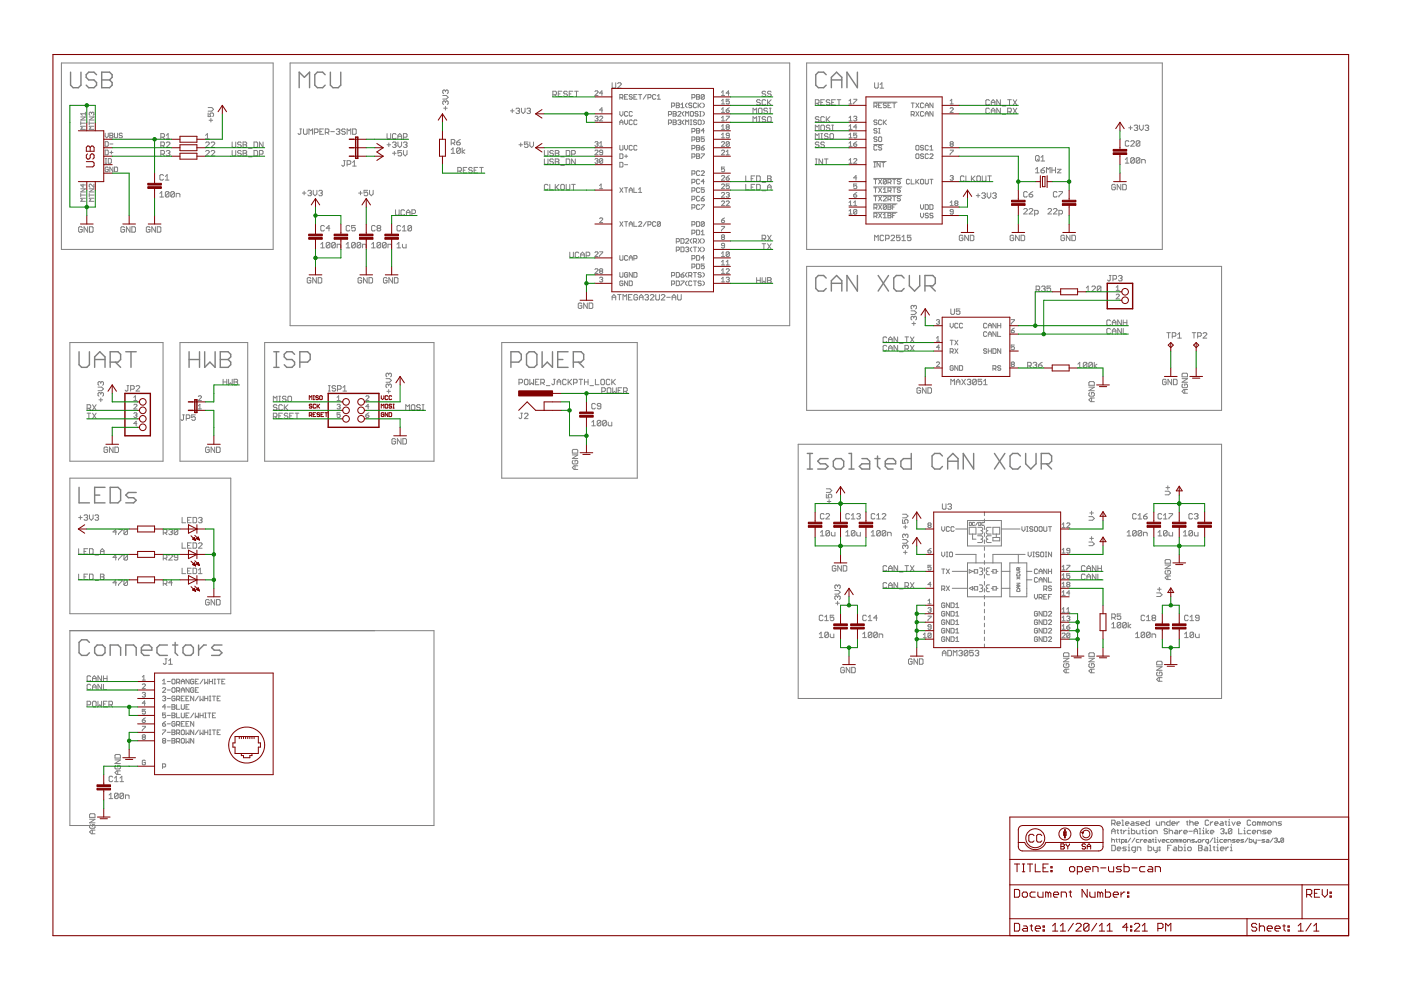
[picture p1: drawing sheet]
<svg xmlns="http://www.w3.org/2000/svg" width="420mm" height="297mm" viewBox="0 0 420 297" stroke-linecap="round" stroke-linejoin="round" font-family="sans-serif">
<g fill="none" stroke="#808080" stroke-width=".3">
<path d="M18.4 18.9h63.5v55.9h-63.5zM87 18.9h149.8v78.7h-149.8zM241.9 18.9h106.7v55.9h-106.7zM24.2 36.9h1.4M24.2 35.1h1.4l-1.4 .9h1.4M24.2 36.4v1M25.6 37.8h-1.4l.5 .5-.5 .5h1.4M25.6 34.1h-1.4l.5 .5M25.6 33.6v1M26.8 36.9h1.4M26.8 36.4v1M26.8 35.1h1.4l-1.4 .9h1.4"/>
<path d="M27.5 33.9l-.3-.3-.4 .3 .2 .7M27.5 33.9l.2-.3 .5 .3-.3 .7M27.5 33.9v.2M28.2 37.8h-1.4l.4 .5-.4 .5h1.4M31.5 39.9v1l.5 .4 .5-.4v-1M32.9 39.9h.7l.3 .3-.3 .4 .3 .5-.3 .2h-.7zM34.3 39.9v1.2l.3 .2 .7-.2v-1.2M62.4 33.9v1h.8l-.2-.5 .2-.5h.6l.3 .2v.6l-.3 .2M62.4 32.2h1.1l.6 .6-.6 .5h-1.1M62.7 36h1.1M63.2 35.5v1.1M89.9 38.7h.6"/>
<path d="M90.2 38.7v1.3l-.3 .3-.5-.3M91 38.7v1.3l.3 .3h.5l.3-.3v-1.3M94.3 39.7h.8l.3-.2v-.6l-.3-.2h-.8v1.6M95.9 39.5h.6M97 38.7h-1.1v1.6h1.1M97.6 39.7h.8l.2-.2v-.6l-.2-.2h-.8v1.6M98.1 39.7l.5 .6M99.2 39.5h1.1M100.8 38.9l.3-.2h.5l.3 .2-.3 .6M101.4 39.5h.2M101.6 39.5l.3 .2-.3 .6h-.5l-.3-.3M103.5 38.9l-.2-.2h-.6l-.2 .2 .2 .6h.6l.2 .2-.2 .6h-.6l-.2-.3"/>
<path d="M105.7 38.7h.9l.2 .2v1.1l-.2 .3h-.9zM132.8 28.6h1.1l.5 .6-.5 .5h-1.1M133.1 32.4h1M133.6 27.2v.3M133.6 30.5v.3M133.6 31.9v1.1M133.6 30.5l-.3-.3-.5 .3v.6l.3 .2M133.6 27.2l-.3-.2-.5 .2v.6l.3 .3M133.6 30.5l.3-.3 .5 .3v.6l-.3 .2M133.6 27.2l.3-.2 .5 .2v.6l-.3 .3M153.1 33.2h1.1M153.6 32.7v1.1"/>
<path d="M154.7 32.7l.3-.3h.6l.2 .3-.2 .5M155.3 33.2h.3M155.6 33.2l.2 .3-.2 .5h-.6l-.3-.2M156.4 32.4v1.1l.5 .5 .6-.5v-1.1M158 32.7l.3-.3h.5l.3 .3-.3 .5M158.5 33.2h.3M158.8 33.2l.3 .3-.3 .5h-.5l-.3-.2M165.8 28.4h.8l.3-.2v-.6l-.3-.3h-.8v1.7M166.3 28.4l.6 .6M167.4 28.2h.6M168.5 27.3h-1.1v1.7h1.1M170.2 27.6l-.3-.3h-.6l-.2 .3 .2 .6h.6l.3 .2-.3 .6h-.6l-.2-.3"/>
<path d="M170.7 28.2h.5M171.8 27.3h-1.1v1.7h1.1M172.3 27.3h1.1M172.9 27.3v1.7M178.4 27.5l.2-.3 .7 .3-.9 1.1h.9M178.4 35.1l.7-.3 .2 .3-.2 .4M178.9 35.5h.2M179.1 35.5l.2 .3-.2 .4-.7-.2M179.8 35.1l.2-.3 .7 .3-.9 1.1h.9M180.7 27.9h-.9l.7-.7v1.4M180.7 33h-.9l.7-.7v1.4M183.6 24.8v1.4l.2 .2h.6l.3-.2v-1.4"/>
<path d="M185.2 25.1l.3-.3h.5l.3 .3v.2l-1.1 1.1h1.1M185.9 29.3h.7l.2-.7-.2-.3h-.7v1.4M185.9 33.4v1l.5 .4 .4-.4v-1M185.9 37.4v-1l.5-.4 .4 .4v1M185.9 36.7h.9M186.4 29.3l.4 .4M187.3 36v.9l.5 .5 .4-.5v-.9M187.3 29h.5M188.2 28.3h-.9v1.4h.9M188.2 33.7l-.2-.3-.7 .3v.9l.2 .2 .7-.2M189.6 36.2l-.2-.2-.7 .2v.9l.2 .3 .7-.3M189.6 28.6l-.2-.3-.7 .3 .2 .4 .7 .3-.2 .4-.7-.2"/>
<path d="M189.6 33.7l-.2-.3-.7 .3v.9l.2 .2 .7-.2M190.1 29h.5M191 36.2l-.2-.2-.7 .2v.9l.2 .3 .7-.3M191 28.3h-.9v1.4h.9M191.5 28.3h.9M192 28.3v1.4M193.8 28.3l-.9 1.4M194.3 29.3h.7l.2-.7-.2-.3h-.7v1.4M196.7 28.6l-.3-.3-.7 .3v.9l.2 .2 .8-.2M197.1 29.7h1M197.1 28.8l.5-.5v1.4M200.5 34.4h.7l.2-.3-.2-.7h-.7v1.4"/>
<path d="M200.5 36.9h.7l.2-.2-.2-.7h-.7v1.4M201.4 31.8h.7l.2-.2-.2-.7h-.7v1.4M201.9 36h.7l.2 .2-.2 .5 .2 .4-.2 .3h-.7zM201.9 34.1h.7M201.9 36.7h.7M201.9 33.4h.7l.2 .3-.2 .4 .2 .5-.2 .2h-.7zM202.8 30.9h.7l.3 .2-.3 .5 .3 .4-.3 .3h-.7zM202.8 31.6h.7M203.3 36.2l.7-.2 .2 .2-.2 .5M203.3 33.7l.2-.3 .7 .3-.9 1.1h.9M203.8 36.7h.2M204 36.7l.2 .2-.2 .5-.7-.3"/>
<path d="M204.2 32.3h.9M204.2 31.3l.5-.4v1.4M205.1 36l-.4 .4v.5l.4 .5M205.1 33.4l-.4 .5v.5l.4 .4M205.6 34.8v-1.4l.5 .5 .4-.5v1.4M205.6 37.4v-1.4l.5 .4 .4-.4v1.4M206.1 30.9l-.5 .4v.5l.5 .5M207 33.7l.3-.3 .7 .3v.9l-.3 .2-.7-.2zM207 36h.5M207 37.4h.5M207.3 36v1.4M207.5 31.1l-.7-.2-.3 .4 .7 .3 .3 .4-.3 .3-.7-.3"/>
<path d="M207.5 39.4h.7l.2-.7-.2-.2h-.7v1.4M207.5 29.3h.7l.2-.7-.2-.3h-.7v1.4M208.9 38.5h.7l.2 .2-.2 .5 .2 .5-.2 .2h-.7zM208.9 36.2l-.7-.2-.2 .4 .7 .3 .2 .4-.2 .3-.7-.3M208.9 31.1l-.2-.2-.7 .2v.9l.2 .3 .7-.3M208.9 28.3h.7l.2 .3-.2 .4 .2 .5-.2 .2h-.7zM208.9 39.2h.7M208.9 29h.7M209.4 36.2l.2-.2 .7 .2v.9l-.2 .3-.7-.3zM209.4 33.7l-.7-.3-.3 .5 .7 .2 .3 .5-.3 .2-.7-.2M209.4 30.9v1.4M209.6 31.6l.7 .7"/>
<path d="M209.8 33.4h.5M209.8 34.8h.5M210.1 33.4v1.4M210.3 30.9l-.9 .9M210.8 36l.4 .4v.5l-.4 .5M210.8 33.4l.4 .5v.5l-.4 .4M210.8 30.9l.4 .4v.5l-.4 .5M211.2 28.6v.9l-.2 .2-.7-.2M211.2 39.2h-.9l.7-.7v1.4M211.2 28.6l-.2-.3-.7 .3v.9M211.2 28.6l-.9 .9M216.4 28.6h.9"/>
<path d="M216.4 38.8h.9M216.4 33.7h.9M216.4 31.2h.9M216.4 36.2h.9M216.4 27.7l.4-.5v1.4M216.4 30.2l.4-.4v1.4M216.4 32.8l.4-.5v1.4M216.4 35.3l.4-.5v1.4M216.4 37.8l.4-.4v1.4M217.8 33h.7l.2 .5-.7 .2zM217.8 34.8h.9l-.9 1.4M218 38.1l-.2 .2 .2 .5 .7-.3-.2-.4"/>
<path d="M218 38.1h.5M218 38.1l-.2-.3 .2-.4 .7 .2-.2 .5M218.7 29.8h-.9v.7l.4-.3 .5 .3-.2 .7-.7-.3M218.7 27.9h-.9l.7-.7v1.4M218.7 32.3l-.9 .7M225.8 34v-1.6l.6 .6 .5-.6v1.6M225.8 36.6v-1.6l.6 .5 .5-.5v1.6M227.5 35h.5M227.5 32.7l.2-.3h.6l.2 .3v1.1l-.2 .2h-.6l-.2-.2zM227.5 36.6h.5M227.7 35v1.6M228 30.1l-.3-.2h-.5l-.3 .2 .3 .6h.5l.3 .3-.3 .5h-.5l-.3-.3"/>
<path d="M229.6 35.2l-.2-.2h-.6l-.2 .2 .2 .6h.6l.2 .2-.2 .6h-.6l-.2-.3M229.6 30.1l-.2-.2h-.6l-.2 .2v1.1l.2 .3h.6l.2-.3M229.6 27.6l-.2-.3h-.6l-.2 .3 .2 .6h.6l.2 .2v.3l-.2 .3h-.6l-.2-.3M230.2 35.2l.3-.2h.5l.3 .2v1.1l-.3 .3h-.5l-.3-.3zM230.2 32.7l-.3-.3h-.5l-.3 .3 .3 .5h.5l.3 .3-.3 .5h-.5l-.3-.2M230.2 29.9v1.6M230.5 30.7l.8 .8M230.7 32.4h.6M230.7 34h.6M231 32.4v1.6M231.3 27.6l-.3-.3h-.5l-.3 .3 .3 .6h.5l.3 .2-.3 .6h-.5l-.3-.3M231.3 29.9l-1.1 1.1"/>
<path d="M244.5 31h.8l.3-.3v-.6l-.3-.2h-.8v1.6M244.5 39.1v-1.6l.6 .5 .5-.5v1.6M245.1 31l.5 .5M245.6 35.2l-.3-.2h-.5l-.3 .2 .3 .6h.5l.3 .2-.3 .6h-.5l-.3-.3M246.2 30.7h.5M246.4 37.5h.6l.2 .3v1.1l-.2 .2h-.6l-.2-.2v-1.1zM247.2 35.2l-.2-.2h-.6l-.2 .2v1.1l.2 .3h.6l.2-.3M247.2 29.9h-1v1.6h1M247.8 35v1.6M248.1 35.8l.8 .8M248.9 30.1l-.3-.2h-.5l-.3 .2 .3 .6h.5l.3 .3-.3 .5h-.5l-.3-.3M248.9 37.8l-.3-.3h-.5l-.3 .3 .3 .5h.5l.3 .3-.3 .5h-.5l-.3-.2"/>
<path d="M248.9 35l-1.1 1M249.4 37.5h.6M249.4 39.1h.6M249.4 30.7h.6M249.7 37.5v1.6M250.5 29.9h-1.1v1.6h1.1M251.1 29.9h1.1M251.6 29.9v1.6M254.6 30.2l.5-.4v1.4M254.6 38.8h.9M254.6 35.3l.5-.5v1.4M254.6 37.8l.5-.4v1.4"/>
<path d="M254.6 31.2h.9M254.6 36.2h.9M256 29.8h.9l-.9 1.4M256 35.1l.7-.3 .2 .3-.2 .4M256.5 35.5h.2M256.7 35.5l.2 .3-.2 .4-.7-.2M256.9 38.1h-.9l.7-.7v1.4M256.9 39.9h-.9v.7l.7-.2 .2 .7-.2 .2-.7-.2M262 30.6h7M262.1 31.8h.7l.2-.7-.2-.2h-.7v1.4M262.3 24.8v1.4l.3 .2h.5l.3-.2v-1.4M262.6 31.8l.4 .5"/>
<path d="M263 36.2l-.2-.2-.7 .2 .2 .5 .7 .2-.2 .5-.7-.3M263 38.7l-.2-.2-.7 .2 .2 .5 .7 .2-.2 .5-.7-.2M263.5 39.9h.4M263.5 31.6h.4M263.5 38.5h.4M263.7 38.5v1.4M263.9 26.4h1.1M263.9 25.3l.6-.5v1.6M264.4 36.2l-.2-.2-.7 .2v.9l.2 .3 .7-.3M264.4 30.9h-.9v1.4h.9M264.9 36v1.4M265.1 36.7l.7 .7"/>
<path d="M265.8 31.1l-.2-.2-.7 .2 .2 .5 .7 .2-.2 .5-.7-.3M265.8 36l-.9 .9M266.3 31.6h.5M267.2 30.9h-.9v1.4h.9M267.7 30.9h.9M268.2 30.9v1.4M273.3 34.4h.7l.2-.3-.2-.7h-.7v1.4M273.3 30.9h.9M273.7 30.9v1.4M273.7 34.4l.5 .4M274.7 30.9l.9 1.4M274.7 33.4l.9 1.4"/>
<path d="M275.6 30.9l-.9 1.4M275.6 33.4l-.9 1.4M277 31.1l-.2-.2-.7 .2v.9l.2 .3 .7-.3M277 33.7l-.2-.3-.7 .3v.9l.2 .2 .7-.2M277.5 32.3v-1l.4-.4 .5 .4v1M277.5 34.1h.9M277.5 31.6h.9M277.5 34.8v-.9l.4-.5 .5 .5v.9M279.8 30.9v1.4l-.9-1.4v1.4M279.8 33.4v1.4l-.9-1.4v1.4M284.9 32.5l.3-.2 .7 .2-1 1.2h1M284.9 30.2l.5-.4v1.4"/>
<path d="M284.9 31.2h1M296.7 32.7l-.2-.3h-.6l-.2 .3v1.1l.2 .2h.6l.2-.2M296.7 30.1l-.2-.2h-.6l-.2 .2v1.1l.2 .3h.6l.2-.3M297.3 33.2h1.1M297.3 31.5v-1.1l.5-.5 .6 .5v1.1M297.3 34v-1l.5-.6 .6 .6v1M297.3 30.7h1.1M300 29.9v1.6l-1.1-1.6v1.6M300 32.4v1.6l-1.1-1.6v1.6M300.6 31.8h1M300.6 34.3h1M302.2 33.5h.8l.3-.3v-.5l-.3-.3h-.8v1.6"/>
<path d="M302.2 29.9h1.1M302.7 29.9v1.6M302.7 33.5l.6 .5M303.8 29.9l1.1 1.6M303.8 32.4l1.1 1.6M304.9 29.9l-1.1 1.6M304.9 32.4l-1.1 1.6M338.5 38.3h1.1M339 37.8v1.1M340.1 37.8l.3-.3h.6l.2 .3-.2 .5M340.7 38.3h.3M341 38.3l.2 .3-.2 .5h-.6l-.3-.2"/>
<path d="M341.8 37.5v1.1l.5 .5 .6-.5v-1.1M343.4 37.8l.3-.3h.5l.3 .3-.3 .5M343.9 38.3h.3M344.2 38.3l.3 .3-.3 .5h-.5l-.3-.2M24.2 58v.9M24.2 58.5h1.4M24.2 56.6h1.4l-1.4 .9h1.4M24.9 55.2v.9l-.7-.7h1.4M25.6 59.4h-1.4l.5 .5-.5 .4h1.4M26.8 58v.9M26.8 58.5h1.4M26.8 56.6h1.4l-1.4 .9h1.4"/>
<path d="M28.2 55.2v.9l-1-.9-.4 .2 .2 .7M28.2 59.4h-1.4l.4 .5-.4 .4h1.4M31.5 42.5h.7l.3 .2v.9l-.3 .3h-.7zM31.5 45h.7l.3 .2v1l-.3 .2h-.7zM31.5 48.9h.5M31.5 47.5h.5M31.8 47.5v1.4M32.5 50.3l-.3-.2-.7 .2v.9l.7 .3 .3-.7h-.5M32.5 47.5h.7l.2 .3v.9l-.2 .2h-.7zM32.9 45.7h1M32.9 43.2h1M32.9 40.6h.7"/>
<path d="M33.4 45.2v1M33.9 50.1v1.4l-1-1.4v1.4M34.3 50.1h.7l.3 .2v.9l-.3 .3h-.7zM36.7 40.2l-.3-.3-.6 .3 .2 .4h.4l.3 .5-.3 .2-.6-.2M47.9 58l.6-.6v1.7M47.9 59.1h1.1M48.2 43.7h.8l.3-.3v-.6l-.3-.2h-.8v1.6M48.2 46.2h.8l.3-.3v-.5l-.3-.3h-.8v1.6M48.2 41.1h.8l.3-.2v-.6l-.3-.3h-.8v1.7M48.8 41.1l.5 .6M48.8 43.7l.5 .5M48.8 46.2l.5 .5"/>
<path d="M49 52.6l-.2-.3h-.6l-.3 .3v1.1l.3 .3h.6l.2-.3M49.6 54h1.1M49.6 52.9l.5-.6v1.7M49.9 41.7h1M49.9 42.8l.2-.2h.6l.2 .2v.3l-1 1.1h1M49.9 45.4l.2-.3h.6l.2 .3-.2 .5M49.9 40.6l.5-.6v1.7M50.4 45.9h.3M50.7 57.7v1.1l-.3 .3h-.5l-.3-.3M50.7 57.7l-.3-.3h-.5l-.3 .3v1.1M50.7 57.7l-1.1 1.1M50.7 45.9l.2 .3-.2 .5h-.6l-.2-.2"/>
<path d="M52.3 57.7v1.1l-.3 .3h-.5l-.3-.3M52.3 57.7l-.3-.3h-.5l-.3 .3v1.1M52.3 57.7l-1.1 1.1M52.9 59.1v-1.1h.8l.3 .3v.8M61.7 40.6l.5-.6v1.7M61.7 41.7h1.1M61.7 42.8l.2-.2h.6l.3 .2v.3l-1.1 1.1h1.1M61.7 45.4l.2-.3h.6l.3 .3v.3l-1.1 1h1.1M63.3 42.8l.3-.2h.5l.3 .2v.3l-1.1 1.1h1.1M63.3 45.4l.3-.3h.5l.3 .3v.3l-1.1 1h1.1M69.6 42.6v1.3l.3 .3h.5l.3-.3v-1.3M69.6 45.1v1.4l.3 .2h.5l.3-.2v-1.4"/>
<path d="M72.3 42.8l-.2-.2h-.6l-.2 .5 .2 .3h.6l.2 .5-.2 .3h-.6l-.2-.3M72.3 45.4l-.2-.3h-.6l-.2 .6 .2 .2h.6l.2 .6-.2 .2h-.6l-.2-.2M72.9 42.6h.8l.3 .2-.3 .6 .3 .5-.3 .3h-.8zM72.9 45.1h.8l.3 .3-.3 .5 .3 .6-.3 .2h-.8zM72.9 43.4h.8M72.9 45.9h.8M74.5 44.5h1.1M74.5 47h1.1M76.2 42.6h.8l.3 .2v1.1l-.3 .3h-.8zM76.2 45.1h.8l.3 .3v1.1l-.3 .2h-.8zM77.8 46.2h.8l.3-.3v-.5l-.3-.3h-.8v1.6M78.9 42.6v1.6l-1.1-1.6v1.6"/>
<path d="M90.7 57.9h1.1M91.2 57.3v1.1M92.3 57.3l.3-.3h.5l.3 .3-.3 .6M92.6 40.3v-1.6l.6 .5 .5-.5v1.6M92.9 57.9h.2M93.1 57.9l.3 .2-.3 .6h-.5l-.3-.3M93.9 57v1.1l.6 .6 .5-.6v-1.1M95.6 57.3l.3-.3h.5l.3 .3-.3 .6M96.1 57.9h.3M96.4 57.9l.3 .2-.3 .6h-.5l-.3-.3M103 48.2h.5M103.3 48.2v1.3l-.3 .3-.5-.3"/>
<path d="M104.1 40.3v-1.6l.5 .5 .6-.5v1.6M104.1 49.3h.8l.3-.3v-.6l-.3-.2h-.8v1.6M105.7 49.8h1.1M105.7 48.7l.6-.5v1.6M107.5 57.9h1.1M108.1 57.3v1.1M110.3 57h-1.1v.9l.5-.3 .6 .3v.5l-.3 .3h-.5l-.3-.3M110.8 57v1.1l.6 .6 .5-.6v-1.1M116.1 40v1.4l.2 .3h.6l.3-.3v-1.4M116.1 43.4h1.1M116.6 42.8v1.1M117.7 42.8l.3-.2h.5l.3 .2-.3 .6"/>
<path d="M117.7 45.9h1.1M118.3 43.4h.2M118.3 45.4v1.1M118.5 43.4l.3 .3-.3 .5h-.5l-.3-.3M118.8 40.3l-.3-.3h-.5l-.3 .3v1.1l.3 .3h.5l.3-.3M119.3 41.7v-1.1l.6-.6 .5 .6v1.1M119.3 42.6v1.1l.6 .5 .5-.5v-1.1M119.3 40.9h1.1M120.4 45.1h-1.1v.8l.6-.2 .5 .2v.6l-.2 .2h-.6l-.3-.2M121 42.8l.2-.2h.6l.3 .2-.3 .6M121 41.1h.8l.3-.2v-.6l-.3-.3h-.8v1.7M121 45.1v1.1l.5 .5 .6-.5v-1.1"/>
<path d="M121.5 43.4h.3M121.8 43.4l.3 .3-.3 .5h-.6l-.2-.3M135.3 46h1.1M135.3 44.9l.6-.6v1.7M135.3 42.9h.8l.3-.3v-.5l-.3-.3h-.8v1.6M135.9 42.9l.5 .5M136.9 42.6h.9l.2 .6-.2 .2h-.6l-.3-.2zM137.3 51.3h.8l.3-.3v-.5l-.3-.3h-.8v1.6M137.8 51.3l.6 .5M138 44.6v1.1l-.2 .3h-.6l-.3-.3M138 44.6l-.2-.3h-.6l-.3 .3v1.1M138 44.6l-1.1 1.1"/>
<path d="M138 41.8l-1.1 .8M138.6 44.3v1.7M138.9 51h.6M139.4 44.9l-.8 .5 .8 .6M140 50.2h-1.1v1.6h1.1M141.6 50.5l-.2-.3h-.6l-.2 .3 .2 .5h.6l.2 .3-.2 .5h-.6l-.2-.3M142.2 51h.5M143.3 50.2h-1.1v1.6h1.1M143.8 50.2h1.1M144.4 50.2v1.6M155.6 43.4h1.1M156.2 42.8v1.1"/>
<path d="M158.3 42.6h-1v.8l.5-.3 .5 .3v.5l-.2 .3h-.6l-.2-.3M158.9 42.6v1.1l.5 .5 .6-.5v-1.1M163.3 45.1v1.4l.2 .2h.6l.2-.2v-1.4M163.3 47.6v1.4l.2 .3h.6l.2-.3v-1.4M164.3 55.5l-.2-.2h-.6l-.2 .2v1.1l.2 .3h.6l.2-.3M164.9 55.3v1.6h1.1M166 45.4l-.3-.3h-.5l-.3 .3 .3 .5h.5l.3 .3-.3 .5h-.5l-.3-.2M166 47.9l-.3-.3h-.5l-.3 .3 .3 .6h.5l.3 .2-.3 .6h-.5l-.3-.3M166.5 45.1h.8l.3 .3-.3 .5 .3 .6-.3 .2h-.8zM166.5 45.9h.8M166.5 47.6h.8l.3 .3-.3 .6 .3 .5-.3 .3h-.8zM166.5 48.5h.8"/>
<path d="M166.5 55.3v1.6M166.8 56.1l.8 .8M167.6 55.3l-1.1 1.1M168.2 49.6h1M168.2 47h1M168.4 55.3h.6l.2 .2v1.1l-.2 .3h-.6l-.2-.3v-1.1zM169.8 45.1h.8l.3 .3v1.1l-.3 .2h-.8zM169.8 55.3v1.3l.3 .3h.5l.3-.3v-1.3M169.8 47.6h.8l.3 .3v1.1l-.3 .3h-.8zM171.4 46.2h.9l.2-.3v-.5l-.2-.3h-.9v1.6M171.4 55.3h1.1M172 55.3v1.6"/>
<path d="M172.5 47.6v1.7l-1.1-1.7v1.7M178.4 45.2l.2-.2 .7 .2-.9 1.2h.9M178.4 42.7l.7-.2 .2 .2-.2 .5M178.4 47.8l.7-.3 .2 .3-.2 .4M178.9 43.2h.2M178.9 48.2h.2M179.1 43.2l.2 .2-.2 .5-.7-.3M179.1 48.2l.2 .3-.2 .4-.7-.2M179.8 43.9h.9M179.8 55.6l.5-.4v1.4M179.8 56.6h.9M179.8 42.9l.5-.4v1.4"/>
<path d="M180.7 45.7h-.7l-.2-.2 .2-.5 .7 .2v1l-.2 .2-.7-.2M180.7 47.8v.9l-.2 .2-.7-.2M180.7 47.8l-.2-.3-.7 .3v.9M180.7 47.8l-.9 .9M185.9 43.6v1.1l.2 .3 .7-.3v-1.1M185.9 46.1h.7l.2 .3v.9l-.2 .2h-.7zM185.9 48.7h.7l.2 .2v.9l-.2 .3h-.7zM185.9 56.3l.9 1.4M186.8 56.3l-.9 1.4M187.3 56.3h.9M187.3 46.8h.9M187.3 43.6v.9l.5 .5 .4-.5v-.9"/>
<path d="M187.3 49.4h.9M187.8 46.4v.9M187.8 56.3v1.4M188.7 57h.9M188.7 57.7v-1l.5-.4 .4 .4v1M189.6 43.8l-.2-.2-.7 .2v.9l.2 .3 .7-.3M190.1 56.3v1.4h.9M191 43.8l-.2-.2-.7 .2v.9l.2 .3 .7-.3M191.5 57.7h.9M191.5 56.7l.5-.4v1.4M207.5 44.5h.7l.2-.7-.2-.2h-.7v1.4M207.5 47.1h.7l.2-.7-.2-.3h-.7v1.4"/>
<path d="M207.5 54.7h.7l.2-.7-.2-.3h-.7v1.4M207.5 57.2h.7l.2-.7-.2-.2h-.7v1.4M207.5 52.1h.7l.2-.7-.2-.2h-.7v1.4M207.5 42h.7l.2-.7-.2-.3h-.7v1.4M207.5 59.8h.7l.2-.7-.2-.3h-.7v1.4M208.9 41h.7l.2 .3-.2 .4 .2 .5-.2 .2h-.7zM208.9 44.3h.7M208.9 43.6h.7l.2 .2-.2 .5 .2 .4-.2 .3h-.7zM208.9 46.1h.7l.2 .3-.2 .4 .2 .5-.2 .2h-.7zM208.9 41.7h.7M208.9 46.8h.7M209.8 54l-.2-.3-.7 .3v.9l.2 .2 .7-.2"/>
<path d="M209.8 56.5l-.2-.2-.7 .2v.9l.2 .3 .7-.3M209.8 51.4l-.2-.2-.7 .2v1l.2 .2 .7-.2M209.8 59.1l-.2-.3-.7 .3v.9l.2 .2 .7-.2M210.3 59.5h.7l.2 .5-.7 .2zM210.3 44.3h.7l.2 .4-.7 .3zM210.3 46.1h.9l-.9 1.4M210.3 51.4l.2-.2 .7 .2-.9 1.2h.9M211.2 41h-.9v.7l.7-.2 .2 .7-.2 .2-.7-.2M211.2 56.3h-.9v.7l.7-.3 .2 .7-.2 .3-.7-.3M211.2 54.4h-.9l.7-.7v1.4M211.2 43.6l-.9 .7M211.2 58.8l-.9 .7"/>
<path d="M216.4 57.9l.2-.2 .7 .2-.9 1.2h.9M216.4 45.2l.2-.2 .7 .2-.9 1.2h.9M216.4 55.4l.2-.2 .7 .2-.9 1.2h.9M216.4 42.7l.2-.2 .7 .2-.9 1.2h.9M216.4 41.3h.9M216.4 52.9l.2-.3 .7 .3-.9 1.1h.9M216.4 40.4l.4-.5v1.4M217.3 50.1h-.9v.7l.4-.3 .5 .3-.2 .7-.7-.3M217.8 46.4h.9M217.8 53.3h.7l.2 .5-.7 .2zM217.8 57.9l.7-.2 .2 .2-.2 .5M217.8 45.5l.4-.5v1.4"/>
<path d="M218.2 58.4h.3M218.5 58.4l.2 .2-.2 .5-.7-.2M218.7 40.6h-.7l-.2-.2 .2-.5 .7 .3v.9l-.2 .2-.7-.2M218.7 55.2h-.9v.7l.4-.3 .5 .3-.2 .7-.7-.3M218.7 42.7l-.9 .9M218.7 42.7v.9l-.2 .3-.7-.3M218.7 42.7l-.7-.2-.2 .2v.9M218.7 52.6l-.9 .7M223.6 55.3v1.6h1.1M223.6 52.7v1.7h1.1M225.3 56.1h.5M225.3 53.6h.5"/>
<path d="M226.4 55.3h-1.1v1.6h1.1M226.4 52.7h-1.1v1.7h1.1M226.9 55.3h.8l.3 .2v1.1l-.3 .3h-.8zM226.9 52.7h.8l.3 .3v1.1l-.3 .3h-.8zM228.6 54.6h1M228.6 57.2h1M230.2 52.7h.8l.3 .3-.3 .6 .3 .5-.3 .3h-.8zM230.2 56.1h1.1M230.2 56.9v-1.1l.5-.5 .6 .5v1.1M230.2 53.6h.8M244.5 49.3h.6M244.5 47.6h.6"/>
<path d="M244.5 41.7v-1.7l.6 .6 .5-.6v1.7M244.8 47.6v1.7M245.6 42.8l-.3-.2h-.5l-.3 .2 .3 .6h.5l.3 .3-.3 .5h-.5l-.3-.3M246.2 41.7h.5M246.2 40h.5M246.4 40v1.7M246.7 47.6v1.7l-1.1-1.7v1.7M247.2 42.8l-.2-.2h-.6l-.2 .5 .2 .3h.6l.2 .5-.2 .3h-.6l-.2-.3M247.2 47.6h1.1M247.8 47.6v1.7M248.3 40.3l-.2-.3h-.6l-.3 .3 .3 .6h.6l.2 .2-.2 .6h-.6l-.3-.3M248.9 40.3l.3-.3h.5l.3 .3v1.1l-.3 .3h-.5l-.3-.3z"/>
<path d="M254.6 43.9h.9M254.6 41.3h.9M254.6 48.9h.9M254.6 40.4l.5-.5v1.4M254.6 42.9l.5-.4v1.4M254.6 48l.5-.5v1.4M256 58.4h.7l.2 .5-.7 .2zM256 43.2h.7l.2 .4-.7 .3zM256 47.8l.2-.3 .7 .3-.9 1.1h.9M256.9 55.2h-.9v.7l.7-.3 .2 .7-.2 .3-.7-.3M256.9 53.3h-.9l.7-.7v1.4M256.9 42.5l-.9 .7"/>
<path d="M256.9 57.7l-.9 .7M262 43.3h2.8M262 48.4h3.8M262 53.5h8.4M262 56h8.4M262 58.6h8.4M262.1 50.1h.5M262.1 48.7h.5M262.1 53.7h.9M262.1 56.3h.9M262.1 58.8h.9M262.3 48.7v1.4"/>
<path d="M262.6 53.7v1.4M262.6 56.3v1.4M262.6 58.8v1.4M263 43.8l-.2-.2-.7 .2v.9l.2 .3 .7-.3M263 41.3l-.2-.3-.7 .3 .2 .4 .7 .3-.2 .4-.7-.2M263.5 53.7l.9 1.4M263.5 56.3l.9 1.4M263.5 58.8l.9 1.4M263.7 41l.7 .3v.9l-.2 .2-.7-.2v-.9zM263.9 48.7v1.4l-.9-1.4v1.4M264.4 43.8l-.7-.2-.2 .4 .7 .3 .2 .4-.2 .3-.7-.3M264.4 53.7l-.9 1.4"/>
<path d="M264.4 56.3l-.9 1.4M264.4 58.8l-.9 1.4M264.4 48.7h1M264.9 48.7v1.4M264.9 59.1l.2-.3 .7 .3-.9 1.1h.9M264.9 56.7l.5-.4v1.4M264.9 57.7h.9M265.8 54l-.2-.3-.7 .3v.9M265.8 54v.9l-.2 .2-.7-.2M265.8 54l-.9 .9M266.3 54.7h.7l.2-.3-.2-.7h-.7v1.4M266.3 57.2h.7l.2-.2-.2-.7h-.7v1.4"/>
<path d="M266.3 59.8h.7l.2-.3-.2-.7h-.7v1.4M266.8 54.7l.4 .4M266.8 57.2l.4 .5M266.8 59.8l.4 .4M267.7 53.7h.9M267.7 56.3h.9M267.7 58.8h.9M268.2 53.7v1.4M268.2 56.3v1.4M268.2 58.8v1.4M270 54l-.7-.3-.2 .5 .7 .2 .2 .5-.2 .2-.7-.2M270 56.5l-.7-.2-.2 .4 .7 .3 .2 .4-.2 .3-.7-.3"/>
<path d="M270 59.1l-.7-.3-.2 .5 .7 .2 .2 .5-.2 .2-.7-.2M272.8 54l-.3-.3-.7 .3v.9l.3 .2 .7-.2M273.3 53.7v1.4h.9M274.7 43.8l.2-.2 .7 .2v.9l-.2 .3-.7-.3zM274.7 46.4l.2-.3 .7 .3v.9l-.2 .2-.7-.2zM274.7 53.7v1.4M274.9 54.4l.7 .7M275.6 53.7l-.9 1M276.3 53.7l.7 .3v.9l-.2 .2-.7-.2v-.9zM277 43.8l-.2-.2-.7 .2 .2 .5 .7 .2-.2 .5-.7-.3M277 46.4l-.2-.3-.7 .3 .2 .4 .7 .3-.2 .4-.7-.2M277.5 53.7v1.2l.2 .2 .7-.2v-1.2"/>
<path d="M278.4 43.8l-.2-.2-.7 .2v.9l.2 .3 .7-.3M278.4 46.4l-.2-.3-.7 .3v.9l.2 .2 .7-.2M278.9 44l.4-.4v1.4M278.9 46.4l.2-.3 .7 .3-.9 1.1h.9M278.9 45h.9M278.9 53.7h.9M279.3 53.7v1.4M284.9 45h1l-1 1.4M284.9 52.9l.7-.3 .3 .3-.3 .4M285.2 43.2l-.3-.3 .3-.4 .7 .2-.3 .5M285.2 43.2l-.3 .2 .3 .5 .7-.3-.3-.4M285.2 43.2h.4"/>
<path d="M285.4 53.3h.2M285.6 53.3l.3 .3-.3 .4-.7-.2M289.1 53l-.3-.3h-.5l-.3 .3v1.1l.3 .3h.5l.3-.3M289.7 52.7v1.7h1.1M291.3 52.7v1.7M291.6 53.6l.8 .8M292.4 52.7l-1.1 1.1M292.8 58.6h1.1M292.9 53l.3-.3h.6l.2 .3v1.1l-.2 .3h-.6l-.3-.3zM293.3 58.1v1.1M294.4 58.1l.3-.3h.5l.3 .3-.3 .5M294.6 52.7v1.4l.3 .3h.5l.3-.3v-1.4"/>
<path d="M295 58.6h.2M295.2 58.6l.3 .3-.3 .5h-.5l-.3-.2M296.1 57.8v1.1l.5 .5 .5-.5v-1.1M296.2 52.7h1.1M296.8 52.7v1.7M297.7 58.1l.3-.3h.5l.3 .3-.3 .5M298.2 58.6h.3M298.5 58.6l.3 .3-.3 .5h-.5l-.3-.2M308.1 57.7l-.3-.3h-.5l-.3 .3v1.1l.3 .3h.5l.3-.3M308.6 58.3h.9l.2 .5-.2 .3h-.6l-.3-.3zM309.7 57.4l-1.1 .9M310.6 50.7l.5-.5v1.6"/>
<path d="M310.6 51.8h1M310.8 46.6h.6l.2 .3v1.1l-.2 .3h-.6l-.2-.3v-1.1zM311.1 47.7l.5 .6M312.2 51h.8l.3 .5-.3 .3h-.5l-.3-.3zM312.2 48.3h1.1M312.2 47.2l.5-.6v1.7M313.3 50.2l-1.1 .8M313.8 51.8v-1.6l.6 .5 .5-.5v1.6M315.5 51h1M315.5 50.2v1.6M316.5 50.2v1.6M317 57.7l-.3-.3h-.5l-.3 .3v1.1l.3 .3h.5l.3-.3"/>
<path d="M317.1 50.7h1.1l-1.1 1.1h1.1M317.6 57.4h1v.3l-1 1.1v.3M334.5 55.5l-.3-.2h-.5l-.3 .2v1.1l.3 .3h.5l.3-.3v-.5h-.6M336.1 55.3v1.6l-1.1-1.6v1.6M336.7 55.3h.8l.3 .2v1.1l-.3 .3h-.8zM337.5 47.8l.5-.5v1.6M337.5 48.9h1.1M338.6 42.5l-.3-.3h-.5l-.3 .3v1.1l.3 .2h.5l.3-.2M339.1 42.5l.3-.3h.5l.3 .3v.2l-1.1 1.1h1.1M340.2 47.5v1.1l-.3 .3h-.5l-.3-.3M340.2 47.5l-.3-.2h-.5l-.3 .2v1.1M340.2 47.5l-1.1 1.1"/>
<path d="M341.8 42.5l-.2-.3h-.6l-.3 .3v1.1M341.8 47.5l-.2-.2h-.6l-.3 .2v1.1M341.8 47.5v1.1l-.2 .3h-.6l-.3-.3M341.8 42.5v1.1l-.2 .2h-.6l-.3-.2M341.8 47.5l-1.1 1.1M341.8 42.5l-1.1 1.1M342.4 48.9v-1.1h.8l.3 .3v.8M24.7 68.2l-.3-.2h-.6l-.2 .2v1.1l.2 .3h.6l.3-.3v-.5h-.6M26.3 68v1.6l-1.1-1.6v1.6M26.8 68h.9l.2 .2v1.1l-.2 .3h-.9zM37.4 68.2l-.3-.2h-.6l-.2 .2v1.1l.2 .3h.6l.3-.3v-.5h-.6M39 68v1.6l-1.1-1.6v1.6"/>
<path d="M39.5 68h.9l.2 .2v1.1l-.2 .3h-.9zM45 68.2l-.3-.2h-.5l-.3 .2v1.1l.3 .3h.5l.3-.3v-.5h-.6M46.6 68v1.6l-1.1-1.6v1.6M47.2 68h.8l.2 .2v1.1l-.2 .3h-.8zM96.2 73.2l.6-.5v1.6M96.2 74.3h1.1M97.3 67.9l-.3-.3h-.5l-.3 .3v1l.3 .3h.5l.3-.3M98.9 68.4h-1.1l.9-.8v1.6M98.9 72.9v1.1l-.2 .3h-.6l-.3-.3M98.9 72.9l-.2-.2h-.6l-.3 .2v1.1M98.9 72.9l-1.1 1.1M100.6 72.9v1.1l-.3 .3h-.5l-.3-.3"/>
<path d="M100.6 72.9l-.3-.2h-.5l-.3 .2v1.1M100.6 72.9l-1.1 1.1M101.1 74.3v-1.1h.8l.3 .3v.8M103.8 74.3h1.1M103.8 73.2l.6-.5v1.6M104.9 67.9l-.3-.3h-.5l-.3 .3v1l.3 .3h.5l.3-.3M106.6 72.9v1.1l-.3 .3h-.6l-.2-.3M106.6 72.9l-.3-.2h-.6l-.2 .2v1.1M106.6 67.6h-1.1v.8l.5-.3 .6 .3v.5l-.3 .3h-.6l-.2-.3M106.6 72.9l-1.1 1.1M108.2 72.9l-1.1 1.1M108.2 72.9v1.1l-.3 .3h-.5l-.3-.3"/>
<path d="M108.2 72.9l-.3-.2h-.5l-.3 .2v1.1M108.7 74.3v-1.1h.9l.2 .3v.8M111.4 74.3h1.1M111.4 73.2l.6-.5v1.6M112.5 67.9l-.3-.3h-.5l-.3 .3v1l.3 .3h.5l.3-.3M113.3 68.4l-.2-.3 .2-.5h.6l.3 .3-.3 .5M113.3 68.4l-.2 .3 .2 .5h.6l.3-.3-.3-.5M113.3 68.4h.6M114.2 72.9v1.1l-.3 .3h-.6l-.2-.3M114.2 72.9l-.3-.2h-.6l-.2 .2v1.1M114.2 72.9l-1.1 1.1M115.8 72.9v1.1l-.3 .3h-.5l-.3-.3"/>
<path d="M115.8 72.9l-.3-.2h-.5l-.3 .2v1.1M115.8 72.9l-1.1 1.1M116.4 74.3v-1.1h.8l.2 .3v.8M118.6 62.9v1.3l.3 .3h.5l.3-.3v-1.3M119.1 74.3h1M119.1 73.2l.5-.5v1.6M120.1 67.9l-.2-.3h-.6l-.2 .3v1l.2 .3h.6l.2-.3M120.7 73.2v.8l.3 .3h.8v-1.1M120.7 69.2h1.1M120.7 68.1l.5-.5v1.6M121.3 63.2l-.2-.3h-.6l-.3 .3v1l.3 .3h.6l.2-.3M121.9 64.5v-1.1l.5-.5 .6 .5v1.1"/>
<path d="M121.9 63.7h1.1M123.4 67.9v1l-.3 .3h-.5l-.3-.3M123.4 67.9l-.3-.3h-.5l-.3 .3v1M123.4 67.9l-1.1 1M123.5 64h.8l.3-.3v-.5l-.3-.3h-.8v1.6M170.9 75.6v1.3l.3 .3h.5l.3-.3v-1.3M173.6 75.9l-.3-.3h-.5l-.3 .3v1l.3 .3h.5l.3-.3M174.1 77.2v-1.1l.6-.5 .5 .5v1.1M174.1 76.4h1.1M175.8 76.7h.8l.3-.3v-.5l-.3-.3h-.8v1.6M178.4 75.7l.2-.2 .7 .2-.9 1.2h.9M179.8 65.6l.2-.3 .7 .3-.9 1.1h.9"/>
<path d="M179.8 75.5h.9l-.9 1.4M185.9 76.6v1.2l.2 .2 .7-.2v-1.2M185.9 66.4l.9 1.4M186.8 66.4l-.9 1.4M187.3 66.4h.9M187.8 66.4v1.4M188.2 76.8l-.2-.2-.7 .2v1l.2 .2 .7-.2M188.7 67.8v-.9l.5-.5 .4 .5v.9M188.7 78v-.9l.5-.5 .4 .5v.9M188.7 77.3h.9M188.7 67.1h.9M190.1 66.4v1.4h.9"/>
<path d="M190.1 77.5h.7l.2-.2-.2-.7h-.7v1.4M191.5 66.7l.2-.3 .7 .3-.9 1.1h.9M193.8 66.4l-.9 1.4M194.3 67.4h.7l.2-.7-.2-.3h-.7v1.4M196.7 66.7l-.3-.3-.7 .3v.9l.2 .2 .8-.2M198.1 66.7v.9l-.3 .2-.7-.2M198.1 66.7l-.3-.3-.7 .3v.9M198.1 66.7l-1 .9M202.8 72.5h.7l.3-.3-.3-.7h-.7v1.4M202.8 75h.7l.3-.2-.3-.7h-.7v1.4M204.2 71.5h.7l.2 .3v.9l-.2 .2h-.7zM204.2 74.1h.7l.2 .2v.9l-.2 .3h-.7z"/>
<path d="M205.6 71.8l.2-.3 .7 .3-.9 1.1h.9M205.6 74.3l.7-.2 .2 .2-.2 .5M206.1 74.8h.2M206.3 74.8l.2 .2-.2 .5-.7-.3M207.5 62.3h.7l.2-.7-.2-.2h-.7v1.4M207.5 74.1l-.5 .4v.5l.5 .5M207.5 67.4h.7l.2-.7-.2-.3h-.7v1.4M207.5 69.9h.7l.2-.7-.2-.2h-.7v1.4M207.5 77.5h.7l.2-.7-.2-.2h-.7v1.4M207.5 71.5l-.5 .5v.5l.5 .4M208 72.5h.7l.2-.7-.2-.3h-.7v1.4M208 74.1h.9"/>
<path d="M208.4 74.1v1.4M208.4 72.5l.5 .4M208.9 69h.7l.2 .2v.9l-.2 .3h-.7zM208.9 66.4h.7l.2 .3v.9l-.2 .2h-.7zM208.9 76.6h.7l.2 .2v1l-.2 .2h-.7zM208.9 79.1h.7l.2 .3v.9l-.2 .2h-.7zM209.4 71.5l.9 1.4M209.4 74.1l.9 1.4M209.8 61.6l-.2-.2-.7 .2v.9l.2 .3 .7-.3M210.3 61.4h.9l-.9 1.4M210.3 70.4h.9M210.3 69.4l.5-.4v1.4"/>
<path d="M210.3 71.5l-.9 1.4M210.3 74.1l-.9 1.4M210.8 71.5l.4 .5v.5l-.4 .4M210.8 74.1l.4 .4v.5l-.4 .5M211.2 66.7l-.2-.3-.7 .3v.9M211.2 79.1h-.9v.7l.5-.2 .4 .2-.2 .7-.7-.2M211.2 66.7v.9l-.2 .2-.7-.2M211.2 77.3h-.9l.7-.7v1.4M211.2 66.7l-.9 .9M216.4 66h.7l.2 .5-.7 .2zM216.4 75.9l.4-.4v1.4M216.4 60.5l.2-.3 .7 .3-.9 1.1h.9"/>
<path d="M216.4 78.5l.4-.5v1.4M216.4 67.9h.9l-.9 1.4M216.4 76.9h.9M216.4 79.4h.9M216.6 71.1l-.2-.2 .2-.5 .7 .2-.2 .5M216.6 71.1l-.2 .2 .2 .5 .7-.2-.2-.5M216.6 71.1h.5M217.3 73.6h-.7l-.2-.2 .2-.5 .7 .3v.9l-.2 .2-.7-.2M217.3 65.3l-.9 .7M217.8 60.5l.2-.3 .7 .3-.9 1.1h.9M217.8 78.5l.4-.5v1.4M217.8 79.4h.9"/>
<path d="M218.7 75.7l-.7-.2-.2 .2v.9M218.7 75.7v.9l-.2 .3-.7-.3M218.7 75.7l-.9 .9M228.6 71.6h.8l.2-.3v-.5l-.2-.3h-.8v1.6M228.6 73h1M229.1 73v1.7M229.1 71.6l.5 .5M230.2 70.5l1.1 1.6M230.2 73l1.1 1.7M231.3 70.5l-1.1 1.6M231.3 73l-1.1 1.7M241.9 79.8h124.5v43.2h-124.5z"/>
<path d="M254.6 60.7l.5-.5v1.4M254.6 63.2l.5-.4v1.4M254.6 61.6h.9M254.6 64.2h.9M256 60.7l.5-.5v1.4M256 61.6h.9M256.9 63v.9l-.2 .3-.7-.3M256.9 63l-.2-.2-.7 .2v.9M256.9 63l-.9 .9M262 61.1h7M262 63.6h7M262.1 62.3h.7l.2-.7-.2-.2h-.7v1.4"/>
<path d="M262.1 64.8h.7l.2-.7-.2-.2h-.7v1.4M262.3 72.1v-1.6l.5 .6 .6-.6v1.6M262.6 62.3l.4 .5M262.6 64.8l.4 .5M263.5 61.4l.9 1.4M263.5 63.9l.9 1.4M264.4 61.4l-.9 1.4M264.4 63.9l-.9 1.4M264.9 64.4l.5-.5v1.4M264.9 65.3h.9M265 70.8l-.2-.3h-.6l-.3 .3v1.1l.3 .2h.6l.2-.2M265.6 71.6h.8l.3-.3v-.5l-.3-.3h-.8v1.6"/>
<path d="M265.8 61.6l-.2-.2-.7 .2v.9M265.8 61.6v.9l-.2 .3-.7-.3M265.8 61.6l-.9 .9M266.3 61.4h.7l.2 .2-.2 .5 .2 .4-.2 .3h-.7zM266.3 63.9h.7l.2 .2-.2 .5 .2 .5-.2 .2h-.7zM266.3 62.1h.7M266.3 64.6h.7M267.2 70.8l.3-.3h.5l.3 .3v.3l-1.1 1h1.1M267.7 62.1h.5M267.7 64.6h.5M268.6 61.4h-.9v1.4M268.6 63.9h-.9v1.4"/>
<path d="M269.9 70.5h-1v.8l.5-.2 .5 .2v.6l-.2 .2h-.6l-.2-.2M270.5 72.1h1.1M270.5 71.1l.5-.6v1.6M273.2 70.5h-1.1v.8l.6-.2 .5 .2v.6l-.3 .2h-.5l-.3-.2M276.1 61.4v.9l.4 .5 .5-.5v-.9M276.1 63.9v.9l.4 .5 .5-.5v-.9M277.5 61.4h.7l.2 .2v.9l-.2 .3h-.7zM278.4 64.1l-.7-.2-.2 .5 .7 .2 .2 .5-.2 .2-.7-.2M278.9 61.4h.7l.2 .2v.9l-.2 .3h-.7zM279.8 64.1l-.2-.2-.7 .2 .2 .5 .7 .2-.2 .5-.7-.2M284.9 60.7l.5-.5v1.4M284.9 61.6h1"/>
<path d="M285.9 63.5h-.7l-.3-.3 .3-.4 .7 .2v.9l-.3 .3-.7-.3M286.6 60.9l-.3-.2 .3-.5 .7 .3-.3 .4M286.6 60.9l-.3 .3 .3 .4 .7-.2-.3-.5M286.6 60.9h.4M288.8 70.8l-.3-.3h-.5l-.3 .3v1.1l.3 .2h.5l.3-.2v-.6h-.6M290.4 70.5v1.6l-1.1-1.6v1.6M291 70.5h.8l.3 .3v1.1l-.3 .2h-.8zM304 70.8l-.3-.3h-.5l-.3 .3v1.1l.3 .2h.5l.3-.2v-.6h-.5M305.7 70.5v1.6l-1.1-1.6v1.6M306.2 70.5h.8l.3 .3v1.1l-.3 .2h-.8zM307 62.8l.3-.3h.5l.3 .3v.3l-1.1 1h1.1M308.6 62.8l.3-.3h.6l.2 .3v.3l-1.1 1h1.1"/>
<path d="M310.3 64.1h.8l.3-.2v-.6l-.3-.2h-.8v1.6M314.3 62.8l.3-.3h.5l.3 .3v.3l-1.1 1h1.1M315.9 62.8l.3-.3h.5l.3 .3v.3l-1.1 1h1.1M317.6 64.1h.8l.2-.2v-.6l-.2-.2h-.8v1.6M319.3 70.8l-.3-.3h-.5l-.3 .3v1.1l.3 .2h.5l.3-.2v-.6h-.6M320.9 70.5v1.6l-1.1-1.6v1.6M321.5 70.5h.8l.2 .3v1.1l-.2 .2h-.8zM93.2 83.5l-.2-.3h-.6l-.3 .3v1.1l.3 .2h.6l.2-.2v-.6h-.5M94.9 83.2v1.6l-1.1-1.6v1.6M95.4 83.2h.8l.3 .3v1.1l-.3 .2h-.8zM108.5 83.5l-.3-.3h-.5l-.3 .3v1.1l.3 .2h.5l.3-.2v-.6h-.6M110.1 83.2v1.6l-1.1-1.6v1.6"/>
<path d="M110.7 83.2h.8l.2 .3v1.1l-.2 .2h-.8zM116.1 83.5l-.3-.3h-.5l-.3 .3v1.1l.3 .2h.5l.3-.2v-.6h-.6M117.7 83.2v1.6l-1.1-1.6v1.6M118.3 83.2h.8l.3 .3v1.1l-.3 .2h-.8zM174.5 91.1l-.3-.3h-.5l-.3 .3v1.1l.3 .3h.5l.3-.3v-.5h-.6M176.1 90.8v1.7l-1.1-1.7v1.7M176.7 90.8h.8l.3 .3v1.1l-.3 .3h-.8zM178.4 80.8l.2-.2 .7 .2-.9 1.2h.9M179.8 83.3l.7-.2 .2 .2-.2 .5M180 81.3l-.2-.3 .2-.4 .7 .2-.2 .5M180 81.3l-.2 .2 .2 .5 .7-.3-.2-.4M180 81.3h.5"/>
<path d="M180.3 83.8h.2M180.5 83.8l.2 .2-.2 .5-.7-.2M183.6 89.9v-1.1l.5-.5 .6 .5v1.1M183.6 89.1h1.1M185.2 88.3h1.1M185.8 88.3v1.6M185.9 81.7v1.1l.2 .3 .7-.3v-1.1M186.8 84.5l-.2-.3-.7 .3v.9l.2 .2 .7-.2v-.5h-.4M186.8 89.9v-1.6l.6 .5 .5-.5v1.6M188.2 81.9l-.2-.2-.7 .2v.9l.2 .3 .7-.3v-.4h-.4M188.2 84.2v1.4l-.9-1.4v1.4M188.5 89.1h.5"/>
<path d="M188.7 84.2h.7l.2 .3v.9l-.2 .2h-.7zM189.6 88.3h-1.1v1.6h1.1M189.6 81.7v1.4l-.9-1.4v1.4M190.1 81.7h.7l.2 .2v.9l-.2 .3h-.7zM191.2 88.6l-.3-.3h-.5l-.3 .3v1l.3 .3h.5l.3-.3v-.5h-.5M191.7 89.1h1.1M191.7 89.9v-1.1l.6-.5 .5 .5v1.1M193.4 88.6l.3-.3h.5l.3 .3-.3 .5M193.9 89.1h.3M194.2 89.1l.3 .3-.3 .5h-.5l-.3-.3M195 88.6l.3-.3h.5l.3 .3v.2l-1.1 1.1h1.1M196.7 88.3v1.3l.2 .3h.6l.3-.3v-1.3"/>
<path d="M198.3 88.6l.3-.3h.5l.3 .3v.2l-1.1 1.1h1.1M199.9 89.1h1.1M201.4 85.2h.7l.2-.3-.2-.7h-.7v1.4M201.4 82.6h.7l.2-.2-.2-.7h-.7v1.4M201.6 89.1h1.1M201.6 89.9v-1.1l.5-.5 .6 .5v1.1M202.8 84.2h.7l.3 .3v.9l-.3 .2h-.7zM202.8 81.7h.7l.3 .2v.9l-.3 .3h-.7zM203.2 88.3v1.3l.3 .3h.5l.3-.3v-1.3M204.2 84.2h.9l-.9 1.4M204.2 82.4h.7l.2 .4-.7 .3zM205.1 81.7l-.9 .7"/>
<path d="M206.1 81.7l-.5 .4v.5l.5 .5M206.1 84.2l-.5 .5v.5l.5 .4M206.5 82.6h.7l.3-.7-.3-.2h-.7v1.4M207 82.6l.5 .5M207.5 84.5l-.3-.3-.7 .3v.9l.3 .2 .7-.2M207.5 80.1h.7l.2-.7-.2-.3h-.7v1.4M208 84.2h.9M208 81.7h.9M208.4 81.7v1.4M208.4 84.2v1.4M210.3 81.9l-.2-.2-.7 .2 .2 .5 .7 .2-.2 .5-.7-.3M210.3 84.5l-.2-.3-.7 .3 .2 .4 .7 .3-.2 .4-.7-.2"/>
<path d="M210.8 84.2l.4 .5v.5l-.4 .4M210.8 81.7l.4 .4v.5l-.4 .5M216.4 84.5h.9M216.4 81l.4-.4v1.4M216.4 83.6l.4-.5v1.4M216.4 82h.9M217.8 83.3l.7-.2 .2 .2-.2 .5M217.8 80.8l.2-.2 .7 .2-.9 1.2h.9M218.2 83.8h.3M218.5 83.8l.2 .2-.2 .5-.7-.2M226.9 84h1.1M226.9 83.2v1.6"/>
<path d="M228 83.2v1.6M228.6 83.2v1.6l.5-.5 .5 .5v-1.6M230.2 83.2h.8l.3 .3-.3 .5 .3 .6-.3 .2h-.8zM230.2 84h.8M273.2 93.2h1.1l.5 .5-.5 .6h-1.1M273.5 97h1.1M274 91.8v.3M274 95.1v.3M274 96.5v1M274 95.1l-.2-.3-.6 .3v.5l.3 .3M274 91.8l-.2-.3-.6 .3v.6l.3 .2M274 95.1l.3-.3 .5 .3v.5l-.2 .3"/>
<path d="M274 91.8l.3-.3 .5 .3v.6l-.2 .2M280.8 96l.7-.2 .3 .2-.3 .5M281.3 96.5h.2M281.5 96.5l.3 .2-.3 .5-.7-.2M284.9 96.9v.9l.5 .5 .5-.5v-.9M285.2 92.6v1.4l.2 .2h.6l.2-.2v-1.4M287.3 97.1l-.3-.2-.7 .2v1l.3 .2 .7-.2M287.9 92.6h-1.1v.8l.8-.2 .3 .2v.6l-.3 .2h-.5l-.3-.2M288.7 97.1l-.2-.2-.8 .2v1l.3 .2 .7-.2M295.9 99.7l-.2-.3-.7 .3v.9l.2 .2 .7-.2M295.9 97.1l-.2-.2-.7 .2v1l.2 .2 .7-.2M296.4 97.6h.9"/>
<path d="M296.4 98.3v-.9l.4-.5 .5 .5v.9M298.7 96.9v1.4l-.9-1.4v1.4M298.7 99.4v1.4l-.9-1.4v1.4M299.2 97.6h.9M299.2 99.4v1.4h.9M299.2 96.9v1.4M300.1 96.9v1.4M303.3 95.8h.9l-.9 1.4M303.3 99h.7l.2 .5-.7 .2zM304.2 98.3l-.9 .7M310.7 86.8h.8l.3-.2v-.6l-.3-.3h-.8v1.7M311.3 86.8l.5 .6"/>
<path d="M312.4 86l.2-.3h.6l.2 .3-.2 .6M312.9 86.6h.3M313.2 86.6l.2 .2-.2 .6h-.6l-.2-.3M315.1 85.7h-1.1v.9l.5-.3 .6 .3v.5l-.3 .3h-.5l-.3-.3M325.8 86.3l.5-.6v1.7M325.8 87.4h1.1M327.4 86l.3-.3h.6l.2 .3v.3l-1.1 1.1h1.1M330.2 86v1.1l-.3 .3h-.6l-.2-.3M330.2 86l-.3-.3h-.6l-.2 .3v1.1M330.2 86l-1.1 1.1M332.7 82.6h.5M333 82.6v1.3l-.3 .3-.6-.3"/>
<path d="M333 96.2l-.2-.3h-.6l-.3 .3v1.1l.3 .2h.6l.2-.2M333 98.7l-.2-.3h-.6l-.3 .3v1.1l.3 .3h.6l.2-.3M333.6 97.5v-1l.5-.6 .6 .6v1M333.6 96.7h1.1M333.6 99.3h1.1M333.8 83.7h.8l.3-.3v-.6l-.3-.2h-.8v1.6M334.8 86.1l.4-.5v1.4M334.8 87h.9M334.8 88.4l.2-.2 .7 .2-.9 1.2h.9M335.4 82.8l.3-.2h.5l.3 .2-.3 .6M336 83.4h.2M336.2 83.4l.3 .3-.3 .5h-.5l-.3-.3"/>
<path d="M336.3 95.9v1.6l-1.1-1.6v1.6M336.3 98.4v1.7l-1.1-1.7v1.7M336.8 96.7h1.1M336.8 95.9v1.6M336.8 98.4v1.7h1.1M337.9 95.9v1.6M349.9 99.7h1.1M350.5 99.7v1.6M357.5 99.7h1.1M358.1 99.7v1.6M360.8 100l.3-.3h.5l.3 .3v.3l-1.1 1h1.1M21 102.7h27.9v35.5h-27.9z"/>
<path d="M29.4 116h1.1l.5 .6-.5 .5h-1.1M29.7 119.8h1.1M30.2 114.7v.2M30.2 117.9v.3M30.2 119.3v1.1M30.2 117.9l-.2-.2-.6 .2v.6l.3 .2M30.2 114.7l-.2-.3-.6 .3v.5l.3 .3M30.2 117.9l.3-.2 .5 .2v.6l-.2 .2M30.2 114.7l.3-.3 .5 .3v.5l-.2 .3M38.1 115.6h.5M38.4 115.6v1.3l-.3 .3-.6-.3M39.2 116.7h.8l.3-.3v-.5l-.3-.3h-.8v1.6"/>
<path d="M40.1 119.1l.5-.5v1.5M40.8 115.9l.3-.3h.5l.3 .3v.2l-1.1 1.1h1.1M54 102.7h20.3v35.5h-20.3zM59.5 118.9l.2-.3 .7 .3-.9 1.2h.9M66.9 114.5h1.1M66.9 113.7v1.6M68 113.7v1.6M68.6 113.7v1.6l.5-.5 .5 .5v-1.6M70.2 114.5h.8M70.2 113.7h.8l.3 .3-.3 .5 .3 .5-.3 .3h-.8zM79.4 102.7h50.8v35.5h-50.8zM83.6 118.8h.6"/>
<path d="M83.9 118.8v1.6M85.8 119l-.3-.2h-.5l-.3 .2 .3 .6h.5l.3 .2-.3 .6h-.5l-.3-.3M86.3 119l.3-.2h.6l.2 .2v1.1l-.2 .3h-.6l-.3-.3zM98.5 115.6h.5M98.5 117.2h.5M98.8 115.6v1.6M100.7 115.9l-.3-.3h-.5l-.3 .3 .3 .5h.5l.3 .3-.3 .5h-.5l-.3-.3M101.1 119.1l.5-.5v1.5M101.2 116.7h.8l.3-.3v-.5l-.3-.3h-.8v1.6M102.8 117.2h1.1M102.8 116.1l.6-.5v1.6M109.7 118.9l.2-.3 .7 .3-.9 1.2h.9"/>
<path d="M115.8 113.5h1l.6 .5-.6 .6h-1M116 117.3h1.1M116.6 112.1v.3M116.6 115.4v.3M116.6 116.8v1.1M116.6 115.4l-.3-.3-.5 .3v.6l.2 .2M116.6 112.1l-.3-.2-.5 .2v.6l.2 .2M116.6 115.4l.2-.3 .6 .3v.6l-.3 .2M116.6 112.1l.2-.2 .6 .2v.6l-.3 .2M150.5 102.7h40.6v40.6h-40.6zM155.6 114.8h.8l.3-.3v-.5l-.3-.3h-.8v1.6M157.5 113.7h.6l.2 .3v1l-.2 .3h-.6l-.2-.3v-1z"/>
<path d="M158.9 113.7v1.6l.5-.5 .6 .5v-1.6M160.5 114.5h.6M161.6 113.7h-1.1v1.6h1.1M162.2 114.8h.8l.3-.3v-.5l-.3-.3h-.8v1.6M162.7 114.8l.6 .5M163.8 115.6h1.1M166 113.7h.5M166.3 113.7v1.3l-.3 .3-.5-.3M167.1 114.5h1.1M167.1 115.3v-1.1l.5-.5 .6 .5v1.1M169.8 114l-.3-.3h-.5l-.3 .3v1l.3 .3h.5l.3-.3M170.4 113.7v1.6"/>
<path d="M170.6 114.5l.8 .8M171.4 113.7l-1 1.1M172 114.8h.8l.3-.3v-.5l-.3-.3h-.8v1.6M173.7 113.7h1M174.2 113.7v1.6M175.3 114.5h1.1M175.3 113.7v1.6M176.4 113.7v1.6M176.9 115.6h1.1M178.6 113.7v1.6h1M180.2 114l.3-.3h.5l.3 .3v1l-.3 .3h-.5l-.3-.3zM180.5 117.3h.8l.2-.3v-.5l-.2-.3h-.8v1.7"/>
<path d="M182.1 116.5l.3-.3h.5l.3 .3v1.1l-.3 .3h-.5l-.3-.3zM182.9 114l-.3-.3h-.5l-.3 .3v1l.3 .3h.5l.3-.3M183.5 113.7v1.6M183.7 114.5l.9 .8M183.7 116.2v1.7l.6-.6 .5 .6v-1.7M184.6 113.7l-1.1 1.1M185.4 117h.5M186.5 116.2h-1.1v1.7h1.1M187 117.3h.8l.3-.3v-.5l-.3-.3h-.8v1.7M187.6 117.3l.5 .6M265.9 103.8l-.2-.3h-.6l-.3 .3v1.1l.3 .3h.6l.2-.3M265.9 101.3l-.2-.3h-.6l-.3 .3v1l.3 .3h.6l.2-.3"/>
<path d="M266.5 102.6v-1.1l.5-.5 .6 .5v1.1M266.5 105.2v-1.1l.5-.6 .6 .6v1.1M266.5 101.8h1.1M266.5 104.3h1.1M269.2 101v1.6l-1.1-1.6v1.6M269.2 103.5v1.7l-1.1-1.7v1.7M269.7 102.9h1.1M269.7 105.4h1.1M271.4 104.6h.8l.3-.3v-.5l-.3-.3h-.8v1.7M271.4 101h1.1M271.9 104.6l.6 .6M271.9 101v1.6"/>
<path d="M273 101l1.1 1.6M273 103.5l1.1 1.7M274.1 101l-1.1 1.6M274.1 103.5l-1.1 1.7M276.1 116.5l-.3-.3h-.5l-.3 .3v1.1l.3 .3h.5l.3-.3v-.6h-.6M277.7 116.2v1.7l-1.1-1.7v1.7M278.3 116.2h.8l.3 .3v1.1l-.3 .3h-.8zM280.8 101.3l.5-.4v1.4M280.8 102.3h1M280.8 108.7l.3-.2 .7 .2-1 1.2h1M281.8 104.1h-1l.7-.7v1.4M284.9 105.5h.7l.3-.7-.3-.3h-.7v1.4"/>
<path d="M284.9 102h1M285.2 115.3v-1.6l.5 .5 .5-.5v1.6M285.4 102v1.4M285.4 105.5l.5 .4M285.9 109.8l-.3-.2-.7 .2v1l.3 .2 .7-.2v-.5h-.5M286.3 102l1 1.4M286.3 104.5l1 1.4M286.8 115.3v-1.1l.5-.5 .6 .5v1.1M286.8 114.5h1.1M287.3 102l-1 1.4M287.3 104.5l-1 1.4M287.3 109.6v1.4l-1-1.4v1.4"/>
<path d="M287.7 109.6h.8l.2 .2v1l-.2 .2h-.8zM288.4 113.7l1.1 1.6M289.5 113.7l-1.1 1.6M290.1 114l.2-.3h.6l.2 .3-.2 .5M290.6 114.5h.3M290.9 114.5l.2 .3-.2 .5h-.6l-.2-.3M292.8 114l-.3-.3h-.5l-.3 .3v1M292.8 114v1l-.3 .3h-.5l-.3-.3M292.8 114l-1.1 1M294.4 113.7h-1.1v.8l.6-.3 .5 .3v.5l-.2 .3h-.6l-.3-.3M295 115.3h1.1M295 114.2l.5-.5v1.6"/>
<path d="M295.9 104.8l-.2-.3-.7 .3 .2 .4 .7 .3-.2 .4-.7-.2M296.4 100.8v-.9l.4-.5 .5 .5v.9M296.4 104.5v1.4M296.4 100.1h.9M296.4 105.2h.9M297.3 104.5v1.4M297.8 104.5h.7l.2 .3v.9l-.2 .2h-.7zM297.8 110.5h.7l.2-.7-.2-.2h-.7v1.4M298.2 110.5l.5 .5M300.1 109.8l-.2-.2-.7 .2 .2 .5 .7 .2-.2 .5-.7-.2M300.1 104.5v1.4l-.9-1.4v1.4M303.5 109.2l-.2 .2 .2 .5 .7-.2-.2-.5"/>
<path d="M303.5 109.2l-.2-.2 .2-.5 .7 .2-.2 .5M303.5 109.2h.5M304.2 103.4h-.9v.7l.4-.2 .5 .2-.2 .7-.7-.2M308.2 109.7h.8l.3-.3v-.5l-.3-.3h-.8v1.6M308.7 109.7l.6 .5M309.8 108.9l.3-.3h.5l.3 .3-.3 .5M310.4 109.4h.2M310.6 109.4l.3 .3-.3 .5h-.5l-.3-.2M311.5 109.4h.8l.2 .6-.2 .2h-.6l-.2-.2zM312.5 108.6l-1 .8M323.3 109.2l.5-.6v1.6M323.3 110.2h1"/>
<path d="M326 108.9v1.1l-.3 .2h-.5l-.3-.2M326 108.9l-.3-.3h-.5l-.3 .3v1.1M326 108.9l-1.1 1.1M326.6 114.7l.2-.3h1.1l.3 .3v.8h-1.6zM326.6 116h1.6l-1.6 1.1h1.6M326.8 117.7l-.2 .2v.6l.2 .2h1.1l.3-.2v-.6l-.3-.2h-.5v.5M327.4 119.3v1.1M327.6 108.9v1.1l-.3 .2h-.5l-.3-.2M327.6 108.9l-.3-.3h-.5l-.3 .3v1.1M327.6 108.9l-1.1 1.1M328.2 108.6v1.6M328.2 119.3h-1.1l-.5 .5 .5 .6h1.1"/>
<path d="M329 109.2l-.8 .5 .8 .5M333.6 100.1v-1.1l.5-.6 .6 .6v1.1M349.7 114l-.2-.3h-.6l-.2 .3v1l.2 .3h.6l.2-.3v-.5h-.5M351.4 113.7v1.6l-1.1-1.6v1.6M351.6 100.8h.8l.2-.3v-.5l-.2-.3h-.8v1.6M351.9 113.7h.8l.3 .3v1l-.3 .3h-.8zM353.2 100.3l.5-.6v1.6M353.2 101.3h1.1M354.5 113.5h1.6l-1.6 1.1h1.6M354.8 115.1l-.3 .3v.6l.3 .2h1.1l.2-.2v-.6l-.2-.3h-.6v.6M354.8 111.9h1.1l.2 .2v.8h-1.6v-.8zM355.3 116.8v1.1"/>
<path d="M356.1 116.8h-1.1l-.5 .5 .5 .6h1.1M359.2 100.8h.8l.3-.3v-.5l-.3-.3h-.8v1.6M26.1 123.8h1.1M26.1 122.4h.8l.3-.3v-.5l-.3-.3h-.8v1.6M26.6 122.4l.6 .5M26.6 123.8v1.7M27.7 121.3l1.1 1.6M27.7 123.8l1.1 1.7M28.8 121.3l-1.1 1.6M28.8 123.8l-1.1 1.7M32.3 134.3l-.3-.3h-.5l-.3 .3v1.1l.3 .2h.5l.3-.2v-.6h-.6M33.9 134v1.6l-1.1-1.6v1.6"/>
<path d="M34.5 134h.8l.2 .3v1.1l-.2 .2h-.8zM40.1 124l.7-.3 .3 .3-.3 .4M40.1 120.1h1M40.1 121.4l.3-.2 .7 .2-1 1.2h1M40.6 124.4h.2M40.8 124.4l.3 .3-.3 .4-.7-.2M41.1 127h-1l.7-.7v1.4M54.8 124.4h.5M55 124.4v1.3l-.2 .3-.6-.3M55.9 125.4h.8l.2-.2v-.6l-.2-.2h-.8v1.6M58.6 124.4h-1.1v.8l.8-.3 .3 .3v.5l-.3 .3h-.5l-.3-.3M59.5 121.6l.4-.4v1.4"/>
<path d="M59.5 122.6h.9M62.8 134.3l-.3-.3h-.6l-.2 .3v1.1l.2 .2h.6l.3-.2v-.6h-.6M64.4 134v1.6l-1.1-1.6v1.6M64.9 134h.8l.3 .3v1.1l-.3 .2h-.8zM82 120.4v-1.6l.5 .5 .6-.5v1.6M82 124.9h.8l.3-.2v-.6l-.3-.3h-.8v1.7M82.5 124.9l.6 .6M83.1 121.6l-.3-.3h-.5l-.3 .3 .3 .5h.5l.3 .3-.3 .5h-.5l-.3-.2M83.6 120.4h.6M83.6 124.7h.6M84.7 123.8h-1.1v1.7h1.1M84.7 121.6l-.3-.3h-.5l-.3 .3v1.1l.3 .2h.5l.3-.2"/>
<path d="M85.3 121.3v1.6M85.5 122.1l.8 .8M86.3 124.1l-.2-.3h-.6l-.2 .3 .2 .6h.6l.2 .2-.2 .6h-.6l-.2-.3M86.3 121.3l-1 1.1M86.9 124.7h.5M88 123.8h-1.1v1.7h1.1M88.5 123.8h1.1M89.1 123.8v1.7M101.1 120.1h.9M101.1 121.4l.7-.2 .2 .2-.2 .5M101.6 121.9h.2M101.8 121.9l.2 .2-.2 .5-.7-.3"/>
<path d="M102 123.7h-.9v.7l.7-.2 .2 .7-.2 .2-.7-.2M109.7 124.4h.7l.2 .5-.7 .2zM110.6 121.9h-.9l.7-.7v1.4M110.6 123.7l-.9 .7M118.6 131.7l-.3-.2h-.5l-.3 .2v1.1l.3 .3h.5l.3-.3v-.5h-.5M120.3 131.5v1.6l-1.1-1.6v1.6M120.8 131.5h.8l.3 .2v1.1l-.3 .3h-.8zM121.7 122.9v-1.6l.5 .5 .6-.5v1.6M123.3 121.6l.3-.3h.5l.3 .3v1.1l-.3 .2h-.5l-.3-.2zM126 121.6l-.2-.3h-.6l-.2 .3 .2 .5h.6l.2 .3-.2 .5h-.6l-.2-.2M126.6 121.3h.5M126.6 122.9h.5"/>
<path d="M126.9 121.3v1.6M156.2 123.8h.5M156.4 123.8v1.4l-.2 .3-.6-.3M157.3 124.1l.2-.3h.6l.2 .3v.3l-1 1.1h1M171.6 136.4h1.7l-1.7 1h1.7M171.9 138l-.3 .3v.5l.3 .3h1.1l.3-.3v-.5l-.3-.3h-.6v.5M171.9 134.7h1.1l.3 .3v.8h-1.7v-.8zM172.4 139.6v1.1M173.3 139.6h-1.1l-.6 .6 .6 .5h1.1M177.5 126.5l.5-.5v1.6M177.5 127.6h1.1M178.6 121.2l-.3-.3h-.5l-.3 .3v1.1l.3 .3h.5l.3-.3"/>
<path d="M180.2 121.7h-.8l-.3-.2 .3-.6h.5l.3 .3v1.1l-.3 .3h-.5l-.3-.3M180.2 126.3v1.1l-.3 .2h-.5l-.3-.2M180.2 126.3l-.3-.3h-.5l-.3 .3v1.1M180.2 126.3l-1.1 1.1M181.8 126.3v1.1l-.2 .2h-.6l-.3-.2M181.8 126.3l-.2-.3h-.6l-.3 .3v1.1M181.8 126.3l-1.1 1.1M182.4 126.5v.9l.3 .2h.8v-1.1M239.4 133.2h127v76.2h-127zM21 143.3h48.2v40.7h-48.2zM23.6 155.1h1.1M24.1 154.6v1.1"/>
<path d="M25.2 154.6l.3-.3h.5l.3 .3-.3 .5M25.8 155.1h.2M26 155.1l.3 .3-.3 .5h-.5l-.3-.2M26.8 154.3v1.1l.6 .5 .5-.5v-1.1M28.5 154.6l.2-.3h.6l.3 .3-.3 .5M29 155.1h.3M29.3 155.1l.3 .3-.3 .5h-.6l-.2-.2M35 159.4h-1.1l.8-.8v1.7M35.5 158.6h1.1l-1.1 1.7M38.2 158.9l-.2-.3h-.6l-.2 .3v1.1M38.2 158.9v1.1l-.2 .3h-.6l-.2-.3M38.2 158.9l-1 1.1"/>
<path d="M49 159.7h.8l.3-.3v-.5l-.3-.3h-.8v1.7M49.5 159.7l.6 .6M50.6 158.9l.3-.3h.5l.3 .3-.3 .5M51.1 159.4h.3M51.4 159.4l.3 .3-.3 .6h-.5l-.3-.3M53.3 158.9l-.2-.3h-.6l-.3 .3v1.1M53.3 158.9v1.1l-.2 .3h-.6l-.3-.3M53.3 158.9l-1.1 1.1M54.6 155.1v1.6h1.1M56.2 155.9h.6M57.3 155.1h-1.1v1.6h1.1M57.9 155.1h.8l.3 .2v1.1l-.3 .3h-.8z"/>
<path d="M59.5 155.3l.3-.2h.5l.3 .2-.3 .6M60.1 155.9h.2M60.3 155.9l.3 .3-.3 .5h-.5l-.3-.3M246 159.6l.6-.6v1.6M247.1 154.2l-.2-.3h-.6l-.3 .3v1.1l.3 .3h.6l.2-.3M247.7 154.2l.2-.3h.6l.3 .3v.3l-1.1 1.1h1.1M247.8 148.1v1.1h.8l-.2-.8 .2-.3h.6l.2 .3v.5l-.2 .3M247.8 146.5h1.1l.5 .5-.5 .6h-1.1M248.1 150.3h1.1M248.6 149.8v1.1M248.8 159.3v1.1l-.3 .2h-.6l-.2-.2M248.8 159.3l-.3-.3h-.6l-.2 .3v1.1"/>
<path d="M248.8 159.3l-1.1 1.1M249.3 159.6v.8l.3 .2h.8v-1M253.7 159.6l.5-.6v1.6M254.8 154.2l-.3-.3h-.6l-.2 .3v1.1l.2 .3h.6l.3-.3M255.3 155.6h1.1M255.3 154.5l.5-.6v1.7M256.4 159.3v1.1l-.3 .2h-.5l-.3-.2M256.4 159.3l-.3-.3h-.5l-.3 .3v1.1M256.4 159.3l-1.1 1.1M256.9 159.6v.8l.3 .2h.8v-1M256.9 154.2l.3-.3h.5l.3 .3-.3 .5M257.5 154.7h.2"/>
<path d="M257.7 154.7l.3 .3-.3 .6h-.5l-.3-.3M261.3 159.6l.5-.6v1.6M262.4 154.2l-.3-.3h-.5l-.3 .3v1.1l.3 .3h.5l.3-.3M262.9 154.5l.6-.6v1.7M262.9 155.6h1.1M264 159.3v1.1l-.3 .2h-.5l-.3-.2M264 159.3l-.3-.3h-.5l-.3 .3v1.1M264 159.3l-1.1 1.1M264.6 154.2l.2-.3h.6l.2 .3v.3l-1 1.1h1M265.6 159.3v1.1l-.2 .2h-.6l-.2-.2M265.6 159.3l-.2-.3h-.6l-.2 .3v1.1M265.6 159.3l-1 1.1"/>
<path d="M270.7 155.8v1h.8l-.3-.5 .3-.5h.5l.3 .2v.6l-.3 .2M270.7 154.1h1.1l.5 .6-.5 .5h-1.1M271 157.9h1M271.5 157.4v1.1M278.5 157.4l-.2-.2 .2-.5 .7 .3-.2 .4M278.5 157.4l-.2 .3 .2 .4 .7-.2-.2-.5M278.5 157.4h.5M282.4 157.9v.9l.5 .5 .4-.5v-.9M282.6 151v1.4l.3 .2h.5l.3-.2v-1.4M284.2 151.3l.3-.3h.6l.2 .3-.2 .5M284.7 158.1l-.2-.2-.7 .2v.9l.2 .3 .7-.3M284.8 151.8h.3"/>
<path d="M285.1 151.8l.2 .3-.2 .5h-.6l-.3-.2M286.2 158.1l-.3-.2-.7 .2v.9l.2 .3 .8-.3M286.6 158.6h3.6M290.2 156h10.1v7.6h-10.1zM290.7 158.1h2v2h-2zM290.7 156.6l.6 .1-.1 .8h-.5zM292.3 156.7h-.7v.7h.7M293.2 158.1h1a.51 .51 0 0 1 .5 .5 .51 .51 0 0 1-.5 .5 .51 .51 0 0 1 .5 .5 .51 .51 0 0 1-.5 .5h-1M293.2 156.6l-.6 .9M293.5 156.6l.6 .1-.1 .8h-.5zM295.1 156.7h-.7v.7h.7M295.2 153.5v1.1"/>
<path d="M295.2 155.6v1M295.2 157.6v1.1M295.2 159.7v1.1M297.3 158.1h-1.1a.51 .51 0 0 0-.4 .5 .51 .51 0 0 0 .4 .5 .51 .51 0 0 0-.4 .5 .51 .51 0 0 0 .4 .5h1.1M297.8 158.1h2v2h-2zM300.3 158.6h5.6M306.5 157.9v.9l.4 .5 .5-.5v-.9M307.9 157.9h.4M307.9 159.3h.4M308.1 157.9v1.4M309.8 158.1l-.3-.2-.7 .2 .2 .5 .8 .2-.3 .5-.7-.3M310.2 158.1l.3-.2 .6 .2v.9l-.2 .3-.7-.3z"/>
<path d="M311.6 158.1l.2-.2 .7 .2v.9l-.2 .3-.7-.3zM313 157.9v1.1l.2 .3 .7-.3v-1.1M314.4 157.9h1M314.9 157.9v1.4M318.5 157.2l.5-.5v1.4M318.5 158.1h.9M319.9 157l.2-.3 .7 .3-.9 1.1h.9M326.6 154.9h1l.6 .5-.6 .5h-1M326.8 153.8h1.1M327.4 153.2v1.1M338 159.6l.6-.6v1.6M340.8 159.3v1.1l-.3 .2h-.5l-.3-.2"/>
<path d="M340.8 159.3l-.3-.3h-.5l-.3 .3v1.1M340.8 154.2l-.3-.3h-.5l-.3 .3v1.1l.3 .3h.5l.3-.3M340.8 159.3l-1.1 1.1M341.3 155.6h1.1M341.3 154.5l.6-.6v1.7M342.4 159.3v1.1l-.3 .2h-.5l-.3-.2M342.4 159.3l-.3-.3h-.5l-.3 .3v1.1M342.4 159.3l-1.1 1.1M342.9 154.7h.9l.2 .6-.2 .3h-.6l-.3-.3zM344 153.9l-1.1 .8M347.3 159.6l.5-.6v1.6M348.4 154.2l-.3-.3h-.5l-.3 .3v1.1l.3 .3h.5l.3-.3"/>
<path d="M348.9 155.6h1.1M348.9 154.5l.6-.6v1.7M349.4 147.2h1.1l.5 .6-.5 .5h-1.1M349.7 146.2h1.1M350 159.3v1.1l-.3 .2h-.5l-.3-.2M350 159.3l-.3-.3h-.5l-.3 .3v1.1M350 159.3l-1.1 1.1M350.2 145.6v1.1M350.6 159.6v.8l.2 .2h.9v-1M350.6 153.9h1.1l-1.1 1.7M354.9 159.6l.6-.6v1.6M357.6 159.3v1.1l-.2 .2h-.6l-.2-.2"/>
<path d="M357.6 159.3l-.2-.3h-.6l-.2 .3v1.1M357.6 154.2l-.2-.3h-.6l-.2 .3v1.1l.2 .3h.6l.2-.3M357.6 159.3l-1 1.1M358.2 159.6v.8l.3 .2h.8v-1M358.2 154.2l.3-.3h.5l.3 .3-.3 .5M358.7 154.7h.3M359 154.7l.3 .3-.3 .6h-.5l-.3-.3M23.6 164.5v1.6h1.1M23.6 172.1v1.6h1.1M25.2 172.9h.6M25.2 165.3h.6M26.3 164.5h-1.1v1.6h1.1"/>
<path d="M26.3 172.1h-1.1v1.6h1.1M26.8 164.5h.9l.2 .2v1.1l-.2 .3h-.9zM26.8 172.1h.9l.2 .3v1l-.2 .3h-.9zM28.5 166.4h1.1M28.5 174h1.1M30.1 166.1v-1.1l.6-.5 .5 .5v1.1M30.1 172.1h.8l.3 .3-.3 .5 .3 .5-.3 .3h-.8zM30.1 172.9h.8M30.1 165.3h1.1M35 167.1h-1.1l.8-.9v1.7M35 174.7h-1.1l.8-.8v1.6M35.5 166.2h1.1v.3l-1.1 1.1v.3"/>
<path d="M35.5 173.9h1.1v.2l-1.1 1.1v.3M38.2 166.5l-.2-.3h-.6l-.2 .3v1.1M38.2 174.1l-.2-.2h-.6l-.2 .2v1.1M38.2 166.5v1.1l-.2 .3h-.6l-.2-.3M38.2 174.1v1.1l-.2 .3h-.6l-.2-.3M38.2 166.5l-1 1.1M38.2 174.1l-1 1.1M49 167.3h.8l.3-.2v-.6l-.3-.3h-.8v1.7M49 175h.8l.3-.3v-.6l-.3-.2h-.8v1.6M49.5 167.3l.6 .6M49.5 175l.6 .5M50.6 166.5l.3-.3h.5l.3 .3v.3l-1.1 1.1h1.1"/>
<path d="M51.7 174.7h-1.1l.8-.8v1.6M53.3 167.1h-.8l-.3-.3 .3-.6h.6l.2 .3v1.1l-.2 .3h-.6l-.3-.3M54.6 162.7v1.6h1.1M54.6 170.3v1.6h1.1M56.2 171.1h.6M56.2 163.5h.6M57.3 170.3h-1.1v1.6h1.1M57.3 162.7h-1.1v1.6h1.1M57.9 170.3h.8l.3 .3v1.1l-.3 .2h-.8zM57.9 162.7h.8l.3 .3v1.1l-.3 .2h-.8zM59.5 163l.3-.3h.5l.3 .3v.2l-1.1 1.1h1.1M59.5 171.9h1.1"/>
<path d="M59.5 170.9l.6-.6v1.6M62.8 180l-.3-.3h-.6l-.2 .3v1.1l.2 .2h.6l.3-.2v-.6h-.6M64.4 179.7v1.6l-1.1-1.6v1.6M64.9 179.7h.8l.3 .3v1.1l-.3 .2h-.8zM246 160.6h1.1M250.4 177h1l.6 .5-.6 .6h-1M250.7 169.8l-.3-.3h-.5l-.3 .3v1.1l.3 .3h.5l.3-.3v-.5h-.6M251.2 175.6v.3M251.2 178.9v.3M251.2 178.9l-.3-.3-.5 .3v.5l.2 .3M251.2 175.6l-.3-.3-.5 .3v.5l.2 .3M251.2 178.9l.2-.3 .6 .3v.5l-.3 .3"/>
<path d="M251.2 175.6l.2-.3 .6 .3v.5l-.3 .3M252.3 169.5v1.7l-1.1-1.7v1.7M252.9 169.5h.8l.3 .3v1.1l-.3 .3h-.8zM253.7 160.6h1.1M261.3 160.6h1.1M265.9 169.8l-.2-.3h-.6l-.3 .3v1.1l.3 .3h.6l.2-.3M265.9 174.9l-.2-.3h-.6l-.3 .3v1.1l.3 .3h.6l.2-.3M266.2 160.6v-1h.8l.3 .2v.8M266.5 175.5h1.1M266.5 170.4h1.1M266.5 171.2v-1.1l.5-.6 .6 .6v1.1M266.5 176.3v-1.1l.5-.6 .6 .6v1.1"/>
<path d="M269.2 169.5v1.7l-1.1-1.7v1.7M269.2 174.6v1.7l-1.1-1.7v1.7M269.7 176.5h1.1M269.7 171.4h1.1M270.7 161.7h1.1l.5 .6-.5 .5h-1.1M271 165.6h1M271.4 175.7h.8l.3-.2v-.6l-.3-.3h-.8v1.7M271.4 169.5h1.1M271.5 160.4l-.3-.3-.5 .3v.5l.3 .3M271.5 160.4l.3-.3 .5 .3v.5l-.3 .3M271.5 163.7l.3-.3 .5 .3v.5l-.3 .3M271.5 163.7l-.3-.3-.5 .3v.5l.3 .3"/>
<path d="M271.5 160.4v.3M271.5 163.7v.2M271.5 165v1.1M271.9 169.5v1.7M271.9 175.7l.6 .6M273 169.5l1.1 1.7M273 174.6l1.1 1.7M274.1 169.5l-1.1 1.7M274.1 174.6l-1.1 1.7M278.3 165.1h.7l.2 .4-.7 .3zM279.2 169.4h-.9v.7l.5-.2 .4 .2-.2 .7-.7-.2M279.2 164.4l-.9 .7"/>
<path d="M279.2 175.2h-.9l.7-.7v1.4M282.4 165.5v.9l.5 .5 .4-.5v-.9M282.4 176.6h.7l.2-.7-.2-.3h-.7v1.4M282.4 170.6h.9M282.9 176.6l.4 .4M282.9 170.6v1.4M283.8 166.9h.5M283.8 165.5h.5M283.8 175.6l.9 1.4M283.8 170.6l.9 1.4M284 165.5v1.4M284.7 175.6l-.9 1.4"/>
<path d="M284.7 170.6l-.9 1.4M285 165.5l.7 .2v.9l-.3 .3-.7-.3v-.9zM285.6 171.3h4.6M285.6 176.3h4.6M286.6 166.2h6.1v2.5M290.2 168.7h10.1v10.2h-10.1zM290.7 170.8l1 .5-1 .5zM290.7 176.3l1-.5v1zM291.7 160.1v1.5h1M291.7 171.3h.5M291.7 176.3h.5M292.2 170.8h1v1h-1z"/>
<path d="M292.2 175.8h1v1h-1zM293.2 160.6h1a.51 .51 0 0 1 .5 .5 .51 .51 0 0 1-.5 .5 .51 .51 0 0 1 .5 .5 .51 .51 0 0 1-.5 .5h-1M293.7 175.3h.5a.51 .51 0 0 1 .5 .5 .51 .51 0 0 1-.5 .5 .51 .51 0 0 1 .5 .5 .51 .51 0 0 1-.5 .6h-.5M293.7 170.2h.5a.51 .51 0 0 1 .5 .6 .51 .51 0 0 1-.5 .5 .51 .51 0 0 1 .5 .5 .51 .51 0 0 1-.5 .5h-.5M295.2 161.8v1.1M295.2 163.9v1.1M295.2 166v1M295.2 168v1.1M295.2 170.1v1.1M295.2 172.2v1.1M295.2 174.3v1.1M295.2 176.4v1.1"/>
<path d="M295.2 178.5v1M296.8 175.3h-.6a.51 .51 0 0 0-.4 .5 .51 .51 0 0 0 .4 .5 .51 .51 0 0 0-.4 .5 .51 .51 0 0 0 .4 .6h.6M296.8 170.2h-.6a.51 .51 0 0 0-.4 .6 .51 .51 0 0 0 .4 .5 .51 .51 0 0 0-.4 .5 .51 .51 0 0 0 .4 .5h.6M297.3 160.6h-1.1a.51 .51 0 0 0-.4 .5 .51 .51 0 0 0 .4 .5 .51 .51 0 0 0-.4 .5 .51 .51 0 0 0 .4 .5h1.1M297.3 171.3h.5M297.3 176.3h.5M297.8 161.1h2v1h-2zM297.8 170.8h1v1h-1zM297.8 175.8h1v1h-1zM298.8 160.1v1M298.8 171.3h.5M298.8 176.3h.5"/>
<path d="M300.3 171.3h2.6M300.3 176.3h2.6M302.9 168.7h5v10.2h-5zM304.9 174.8h1l-1 .7h1M304.9 173l1 .6M304.9 171.1h.7l.3 .3-.3 .3h-.7M305.1 176.7l-.2 .1 .2 .5 .8-.1-.2-.5M305.1 172l-.2 .2 .2 .4 .8-.1-.2-.5M305.4 166.2v2.5M305.4 175.7v.7M305.6 170.8v-.5l-.5-.2-.2 .7h1M305.9 175.7h-.7l-.3 .4 .3 .3h.7"/>
<path d="M305.9 173l-1 .6M305.9 170.1l-.3 .4M307.4 166.2h-9.6v2.5M307.9 171.3h1.6M307.9 173.8h1.6M308.3 165.5v.9l.5 .5 .5-.5v-.9M309.8 166.9h.4M309.8 165.5h.4M310 165.5v1.4M310.2 178.2v.9l.5 .5 .4-.5v-.9M311.1 170.8l-.2-.2-.7 .2v.9l.3 .3 .6-.3M311.1 173.3l-.2-.2-.7 .2v1l.3 .2 .6-.2"/>
<path d="M311.6 171.3h.9M311.6 173.8h.9M311.6 165.7l-.7-.2-.2 .4 .7 .3 .2 .4-.2 .3-.7-.3M311.6 172v-1l.5-.4 .4 .4v1M311.6 174.5v-.9l.5-.5 .4 .5v.9M311.6 179.1h.7l.2-.7-.2-.2h-.7v1.4M312.1 179.1l.4 .5M312.3 165.5l.7 .2v.9l-.2 .3-.7-.3v-.9zM313 178.9h.5M313 176.6h.7l.2-.7-.2-.3h-.7v1.4M313.5 176.6l.4 .4M313.5 166.9h.4"/>
<path d="M313.5 165.5h.4M313.7 165.5v1.4M313.9 170.6v1.4l-.9-1.4v1.4M313.9 173.1v1.4l-.9-1.4v1.4M313.9 178.2h-.9v1.4h.9M314.4 178.9h.5M314.4 171.3h1M314.4 170.6v1.4M314.4 173.1v1.4h1M315.4 175.9l-.7-.3-.3 .5 .7 .2 .3 .5-.3 .2-.7-.2M315.4 165.5v1.4l-1-1.4v1.4M315.4 170.6v1.4"/>
<path d="M315.4 178.2h-1v1.4M318.5 164.8l.5-.4v1.4M318.5 169.9l.5-.5v1.4M318.5 172.4l.5-.4v1.4M318.5 175l.5-.5v1.4M318.5 177.5l.5-.4v1.4M318.5 165.8h.9M318.5 170.8h.9M318.5 178.5h.9M318.5 175.9h.9M318.5 173.4h.9M319.9 169.4h.9l-.9 1.4"/>
<path d="M320.1 175.2l-.2-.2 .2-.5 .7 .3-.2 .4M320.1 175.2l-.2 .3 .2 .4 .7-.2-.2-.5M320.1 175.2h.5M320.8 165.1h-.7l-.2-.3 .2-.4 .7 .2v.9l-.2 .3-.7-.3M320.8 177.8h-.9l.7-.7v1.4M320.8 172h-.9v.7l.5-.3 .4 .3-.2 .7-.7-.3M325.4 169.8l-.3-.3h-.5l-.3 .3v1.1l.3 .3h.5l.3-.3M325.4 172.4l-.3-.3h-.5l-.3 .3v1l.3 .3h.5l.3-.3M326 171.2v-1.1l.5-.6 .5 .6v1.1M326 173.7v-1.1l.5-.5 .5 .5v1.1M326 170.4h1M326 172.9h1"/>
<path d="M326.6 162.5h1l.6 .5-.6 .6h-1M326.8 161.4h1.1M327.4 160.8v1.1M328.7 169.5v1.7l-1.1-1.7v1.7M328.7 172.1v1.6l-1.1-1.6v1.6M329.2 170.4h1.1M329.2 172.1v1.6h1.1M329.2 169.5v1.7M330.3 169.5v1.7M338 160.6h1.1M342.9 160.6v-1h.9l.2 .2v.8M346.9 177.7h1.1l.5 .6-.5 .5h-1.1"/>
<path d="M347.1 176.6h1.1M347.3 160.6h1.1M347.7 176.1v1.1M349.4 169.4h1.6l-1.6 1.1h1.6M349.7 167.7h1.1l.2 .3v.8h-1.6v-.8zM349.7 171l-.3 .3v.5l.3 .3h1.1l.2-.3v-.5l-.2-.3h-.6v.5M350.2 172.6v1.1M351 172.6h-1.1l-.5 .6 .5 .5h1.1M354.9 160.6h1.1M21 189h109.2v58.4h-109.2zM49.5 197.5h.6M49.8 197.5v1.3l-.3 .3-.5-.3"/>
<path d="M50.6 199.1h1.1M50.6 198l.5-.5v1.6M245.7 191.1h1.1M245.7 190l.6-.5v1.6M246.8 184.7l-.3-.3h-.5l-.3 .3v1.1l.3 .2h.5l.3-.2M247.4 186h1M247.4 185l.5-.6v1.6M248.4 189.8v1l-.2 .3h-.6l-.2-.3M248.4 189.8l-.2-.3h-.6l-.2 .3v1M248.4 189.8l-1 1M249 190v.8l.3 .3h.8v-1.1M250.1 184.4h-1.1v.8l.5-.2 .6 .2v.6l-.3 .2h-.5l-.3-.2"/>
<path d="M250.6 180.8h1.1M251.2 180.3v1M258.7 190l.6-.5v1.6M258.7 191.1h1.1M259.8 184.7l-.2-.3h-.6l-.3 .3v1.1l.3 .2h.6l.2-.2M260.4 186h1.1M260.4 185l.5-.6v1.6M261.5 189.8v1l-.3 .3h-.6l-.2-.3M261.5 189.8l-.3-.3h-.6l-.2 .3v1M261.5 189.8l-1.1 1M263.1 189.8v1l-.3 .3h-.5l-.3-.3M263.1 189.8l-.3-.3h-.5l-.3 .3v1"/>
<path d="M263.1 189.8l-1.1 1M263.1 185.2h-1.1l.8-.8v1.6M263.7 191.1v-1.1h.8l.2 .3v.8M273.5 197.8l-.2-.3h-.6l-.2 .3v1l.2 .3h.6l.2-.3v-.5h-.5M275.2 197.5v1.6l-1.1-1.6v1.6M275.7 197.5h.8l.3 .3v1l-.3 .3h-.8zM276.9 190.2l.5-.4v1.4M276.9 191.2h.9M278.3 184.7h.9l-.9 1.4M278.3 182.4l.7-.3 .2 .3-.2 .4M278.3 180.1l.5-.5v1.4M278.3 181h.9"/>
<path d="M278.8 182.8h.2M279 182.8l.2 .3-.2 .4-.7-.2M279.2 187.9h-.7l-.2-.2 .2-.5 .7 .3v.9l-.2 .2-.7-.2M279.2 190l-.7-.2-.2 .2v.9M279.2 190v.9l-.2 .3-.7-.3M279.2 190l-.9 .9M282.6 196.6v-1.1l.6-.6 .5 .6v1.1M282.6 195.8h1.1M283.3 188.6l-.2-.3-.7 .3v.9l.2 .2 .7-.2v-.5h-.4M283.3 183.5l-.2-.2-.7 .2v.9l.2 .3 .7-.3v-.4h-.4M283.3 191.1l-.2-.2-.7 .2v.9l.2 .3 .7-.3v-.4h-.4M283.3 181l-.2-.3-.7 .3v.9l.2 .2 .7-.2v-.5h-.4"/>
<path d="M283.3 186l-.2-.2-.7 .2v1l.2 .2 .7-.2v-.5h-.4M284.2 194.9h.9l.2 .3v1.1l-.2 .3h-.9zM284.7 180.7v1.4l-.9-1.4v1.4M284.7 183.3v1.4l-.9-1.4v1.4M284.7 185.8v1.4l-.9-1.4v1.4M284.7 188.3v1.4l-.9-1.4v1.4M284.7 190.9v1.4l-.9-1.4v1.4M285.2 190.9h.7l.3 .2v.9l-.3 .3h-.7zM285.2 183.3h.7l.3 .2v.9l-.3 .3h-.7zM285.2 188.3h.7l.3 .3v.9l-.3 .2h-.7zM285.2 180.7h.7l.3 .3v.9l-.3 .2h-.7zM285.2 185.8h.7l.3 .2v1l-.3 .2h-.7z"/>
<path d="M285.9 196.6v-1.7l.5 .6 .6-.6v1.7M286.6 192.3h.9M286.6 188.8l.5-.5v1.4M286.6 191.3l.5-.4v1.4M286.6 181.2l.5-.5v1.4M286.6 183.7l.5-.4v1.4M286.6 186.3l.5-.5v1.4M286.6 189.7h.9M286.6 187.2h.9M286.6 184.7h.9M286.6 182.1h.9M287.5 195.2l.3-.3h.6l.2 .3-.2 .6"/>
<path d="M288.1 195.8h.3M288.4 195.8l.2 .2-.2 .6h-.6l-.3-.3M290.3 195.2v1.1l-.3 .3h-.6l-.2-.3M290.3 195.2l-.3-.3h-.6l-.2 .3v1.1M290.3 195.2l-1.1 1.1M291.9 194.9h-1.1v.9l.5-.3 .6 .3v.5l-.3 .3h-.5l-.3-.3M292.4 195.2l.3-.3h.6l.2 .3-.2 .6M293 195.8h.3M293.3 195.8l.2 .2-.2 .6h-.6l-.3-.3M295.2 180.6v1M295.2 182.6v1.1M295.2 184.7v1.1"/>
<path d="M295.2 186.8v1.1M295.2 188.9v1M295.2 190.9v1.1M295.2 193v1.1M311.1 188.6l-.2-.3-.7 .3v.9l.7 .2 .2-.7h-.4M311.1 183.5l-.2-.2-.7 .2v.9l.7 .3 .2-.7h-.4M311.1 186l-.2-.2-.7 .2v1l.7 .2 .2-.7h-.4M311.1 191.1l-.2-.2-.7 .2v.9l.7 .3 .2-.7h-.4M312.5 183.3v1.4l-.9-1.4v1.4M312.5 185.8v1.4l-.9-1.4v1.4M312.5 188.3v1.4l-.9-1.4v1.4M312.5 190.9v1.4l-.9-1.4v1.4"/>
<path d="M313 190.9h.7l.2 .2v.9l-.2 .3h-.7zM313 185.8h.7l.2 .2v1l-.2 .2h-.7zM313 188.3h.7l.2 .3v.9l-.2 .2h-.7zM313 183.3h.7l.2 .2v.9l-.2 .3h-.7zM314.4 183.5l.3-.2 .7 .2-1 1.2h1M314.4 186l.3-.2 .7 .2-1 1.2h1M314.4 188.6l.3-.3 .7 .3-1 1.1h1M314.4 191.1l.3-.2 .7 .2-1 1.2h1M318.5 182.6l.5-.5v1.4M318.5 185.1l.5-.4v1.4M318.5 187.7l.5-.5v1.4M318.5 190l.2-.2 .7 .2-.9 1.2h.9"/>
<path d="M318.5 188.6h.9M318.5 183.5h.9M318.5 186.1h.9M318.9 197.3h1.7l-1.7 1.1h1.7M319.2 198.9l-.3 .3v.5l.3 .3h1.1l.3-.3v-.5l-.3-.3h-.6v.6M319.2 195.7h1.1l.3 .2v.8h-1.7v-.8zM319.9 184.9l.7-.2 .2 .2-.2 .5M319.9 187.9h.7l.2 .5-.7 .2zM319.9 183.5h.9M319.9 182.6l.5-.5v1.4M320.4 185.4h.2M320.6 185.4l.2 .2-.2 .5-.7-.3"/>
<path d="M320.8 190v.9l-.2 .3-.7-.3M320.8 190l-.7-.2-.2 .2v.9M320.8 190l-.9 .9M320.8 187.2l-.9 .7M326.6 195.9l.2-.2h1.1l.3 .2v.8h-1.6zM326.6 197.3h1.6l-1.6 1.1h1.6M326.8 198.9l-.2 .3v.5l.2 .3h1.1l.3-.3v-.5l-.3-.3h-.5v.6M333.4 185.1h.8l.3-.3v-.5l-.3-.3h-.8v1.7M333.4 187.1l.5-.5v1.6M333.4 188.2h1.1M333.9 185.1l.6 .6M336.1 184h-1.1v.8l.6-.2 .5 .2v.6l-.2 .3h-.6l-.3-.3"/>
<path d="M336.1 186.8l-1.1 1.1M336.1 186.8v1.1l-.2 .3h-.6l-.3-.3M336.1 186.8l-.2-.2h-.6l-.3 .2v1.1M337.8 186.8v1.1l-.3 .3h-.5l-.3-.3M337.8 186.8l-.3-.2h-.5l-.3 .2v1.1M337.8 186.8l-1.1 1.1M338.3 186.6v1.6M339.1 187.1l-.8 .6 .8 .5M340.6 191.1h1.1M340.6 190l.5-.5v1.6M343.3 189.8v1l-.3 .3h-.5l-.3-.3M343.3 189.8l-.3-.3h-.5l-.3 .3v1"/>
<path d="M343.3 184.7l-.3-.3h-.5l-.3 .3v1.1l.3 .2h.5l.3-.2M343.3 189.8l-1.1 1M343.9 186h1M343.9 185l.5-.6v1.6M344.9 189.8v1l-.2 .3h-.6l-.2-.3M344.9 189.8l-.2-.3h-.6l-.2 .3v1M344.9 189.8l-1 1M345.5 191.1v-1.1h.8l.3 .3v.8M345.8 185.2l-.3-.2 .3-.6h.5l.3 .3-.3 .5M345.8 185.2l-.3 .3 .3 .5h.5l.3-.2-.3-.6M345.8 185.2h.5M346.9 199.8h1.6l-1.6 1.1h1.6"/>
<path d="M347.1 198.2h1.1l.3 .3v.8h-1.6v-.8zM355.3 191.1h1M355.3 190l.5-.5v1.6M356.3 184.7l-.2-.3h-.6l-.2 .3v1.1l.2 .2h.6l.2-.2M356.9 186h1.1M356.9 185l.5-.6v1.6M358 189.8v1l-.3 .3h-.5l-.3-.3M358 189.8l-.3-.3h-.5l-.3 .3v1M358 189.8l-1.1 1M358.5 190v.8l.3 .3h.8v-1.1M359.6 185.2h-.8l-.3-.2 .3-.6h.5l.3 .3v1.1l-.3 .2h-.5l-.3-.2M26.1 211.3h.8l.3-.3v-.5l-.3-.3h-.8v1.6"/>
<path d="M27.2 202.8l-.3-.2h-.5l-.3 .2v1.1l.3 .3h.5l.3-.3M27.2 205.4l-.3-.3h-.5l-.3 .3v1.1l.3 .2h.5l.3-.2M27.7 210.5l.3-.3h.6l.2 .3v1l-.2 .3h-.6l-.3-.3zM27.7 204.2v-1.1l.6-.5 .5 .5v1.1M27.7 206.7v-1l.6-.6 .5 .6v1M27.7 203.4h1.1M27.7 205.9h1.1M29.4 210.2v1.6l.5-.5 .6 .5v-1.6M30.5 202.6v1.6l-1.1-1.6v1.6M30.5 205.1v1.6l-1.1-1.6v1.6M31 202.6v1.6M31 205.1v1.6h1.1"/>
<path d="M31 203.4h1.1M31 211h.6M32.1 210.2h-1.1v1.6h1.1M32.1 202.6v1.6M32.7 211.3h.8l.2-.3v-.5l-.2-.3h-.8v1.6M33.2 211.3l.5 .5M42.7 205.2l.2-.2 .7 .2-.9 1.2h.9M42.7 202.9l.4-.4v1.4M42.7 203.9h.9M42.7 207.8l.7-.3 .2 .3-.2 .4M42.7 215.9h.7l.2 .4-.7 .3zM42.7 217.7h.9l-.9 1.4"/>
<path d="M43.1 208.2h.3M43.4 208.2l.2 .3-.2 .4-.7-.2M43.6 212.6h-.9v.7l.4-.2 .5 .2-.2 .7-.7-.2M43.6 210.8h-.9l.7-.7v1.4M43.6 215.2l-.9 .7M48.7 204l.5-.4v1.4M48.7 205h1M48.7 206.4l.3-.3 .7 .3-1 1.1h1M48.7 208.9l.7-.2 .3 .2-.3 .5M48.7 217h.7l.3 .4-.7 .3zM48.7 218.8h1l-1 1.4M49.2 209.4h.2"/>
<path d="M49.4 209.4l.3 .2-.3 .5-.7-.3M49.7 213.7h-1v.7l.5-.2 .5 .2-.3 .7-.7-.2M49.7 211.9h-1l.7-.7v1.4M49.7 216.3l-1 .7M50.2 209.4h.9M50.2 204.3h.9M50.2 206.8h.9M50.2 211.9h.9M50.2 214.4h.9M50.2 217h.9M50.2 219.5h.9M51.6 213.7h.7l.2 .3-.2 .4 .2 .5-.2 .2h-.7z"/>
<path d="M51.6 211.2h.7l.2 .2-.2 .5 .2 .5-.2 .2h-.7zM51.6 218.8h.7l.2 .2-.2 .5 .2 .5-.2 .2h-.7zM51.6 211.9h.7M51.6 214.4h.7M51.6 219.5h.7M51.8 203.6l.7 .2v.9l-.2 .3-.7-.3v-.9zM51.8 206.1l.7 .3v.9l-.2 .2-.7-.2v-.9zM52.5 208.9l-.2-.2-.7 .2v.9l.2 .3 .7-.3v-.4h-.5M52.5 216.5l-.2-.2-.7 .2v.9l.2 .3 .7-.3v-.4h-.5M53 204.5h.7l.2-.2-.2-.7h-.7v1.4M53 207.1h.7l.2-.3-.2-.7h-.7v1.4M53 209.6h.7l.2-.2-.2-.7h-.7v1.4"/>
<path d="M53 211.2v1.4h.9M53 213.7v1.4h.9M53 217.2h.7l.2-.2-.2-.7h-.7v1.4M53 219.7h.7l.2-.7-.2-.2h-.7v1.4M53.4 204.5l.5 .5M53.4 207.1l.5 .4M53.4 209.6l.5 .5M53.4 217.2l.5 .5M53.4 219.7l.5 .5M54.4 209.4h.4M54.4 204.3h.9M54.4 205v-1l.4-.4 .5 .4v1"/>
<path d="M54.4 207.5v-.9l.4-.5 .5 .5v.9M54.4 211.2v1.2l.2 .2 .7-.2v-1.2M54.4 213.7v1.2l.2 .2 .7-.2v-1.2M54.4 206.8h.9M54.4 217h.4M54.6 218.8l.7 .2v1l-.2 .2-.7-.2v-1zM55.3 208.7h-.9v1.4h.9M55.3 216.3h-.9v1.4h.9M55.8 209.4h.4M55.8 218.8v1.4l.4-.5 .5 .5v-1.4M55.8 211.9h.4M55.8 214.4h.4"/>
<path d="M55.8 217h.4M56.7 203.6v1.4l-.9-1.4v1.4M56.7 206.1v1.4l-.9-1.4v1.4M56.7 208.7h-.9v1.4h.9M56.7 211.2h-.9v1.4h.9M56.7 213.7h-.9v1.4h.9M56.7 216.3h-.9v1.4h.9M58.1 203.8l-.2-.2-.7 .2v.9l.2 .3 .7-.3v-.4h-.5M58.1 206.4l-.2-.3-.7 .3v.9l.2 .2 .7-.2v-.5h-.5M58.1 208.7v1.4l-.9-1.4v1.4M58.1 216.3v1.4l-.9-1.4v1.4M58.1 218.8v1.4l-.9-1.4v1.4"/>
<path d="M58.1 213.7l-.9 1.4M58.6 204.3h.4M58.6 213.7v1.4l.4-.4 .5 .4v-1.4M58.6 206.8h.4M59.5 203.6h-.9v1.4h.9M59.5 206.1h-.9v1.4h.9M59.5 208.7l-.9 1.4M59.5 218.8l-.9 1.4M60 208.7v1.4l.5-.5 .4 .5v-1.4M60 213.7v1.4M60 218.8v1.4l.5-.5 .4 .5v-1.4M60 214.4h.9"/>
<path d="M60.9 203.6l-.9 1.4M60.9 213.7v1.4M61.4 209.4h.9M61.4 203.6v1.4l.4-.5 .5 .5v-1.4M61.4 208.7v1.4M61.4 218.8v1.4M61.4 213.7h.4M61.4 215.1h.4M61.4 219.5h.9M61.6 213.7v1.4M62.3 208.7v1.4M62.3 218.8v1.4"/>
<path d="M62.3 213.7h.9M62.8 203.6v1.4M62.8 213.7v1.4M62.8 204.3h.9M62.8 208.7h.4M62.8 210.1h.4M62.8 218.8h.4M63 208.7v1.4M63 218.8v1.4M63.7 203.6v1.4M63.7 208.7h.9M63.7 214.4h.5"/>
<path d="M63.7 218.8h.9M64.2 205h.4M64.2 203.6h.4M64.2 208.7v1.4M64.2 218.8v1.4M64.4 203.6v1.4M64.6 213.7h-.9v1.4h.9M65.1 209.4h.5M65.1 203.6h1M65.1 219.5h.5M65.6 203.6v1.4M66.1 208.7h-1v1.4h1"/>
<path d="M66.1 218.8h-1v1.4h1M66.5 204.3h.5M67.5 203.6h-1v1.4h1M253.2 200.3l-.2-.3h-.6l-.3 .3v1.1l.3 .3h.6l.2-.3v-.5h-.5M254.9 200v1.7l-1.1-1.7v1.7M255.4 200h.8l.3 .3v1.1l-.3 .3h-.8zM319.7 200.6v1.1M320.6 200.6h-1.1l-.6 .5 .6 .6h1.1M327.4 200.6v1.1M328.2 200.6h-1.1l-.5 .5 .5 .6h1.1M347.1 201.5l-.2 .2v.6l.2 .3h1.1l.3-.3v-.6l-.3-.2h-.5v.5M347.7 203.1v1.1"/>
<path d="M348.5 203.1h-1.1l-.5 .5 .5 .6h1.1M32.7 238.3l.6-.6v1.7M32.7 239.4h1.1M33.8 232.9l-.3-.2h-.5l-.3 .2v1.1l.3 .3h.5l.3-.3M34.4 234.3h1M34.4 233.2l.5-.5v1.6M34.5 226.4l.3-.3h1l.3 .3v.8h-1.6zM34.5 227.8h1.6l-1.6 1.1h1.6M34.8 229.4l-.3 .3v.5l.3 .3h1l.3-.3v-.5l-.3-.3h-.5v.6M35.3 231.1v1M35.4 238v1.1l-.2 .3h-.6l-.2-.3M35.4 238l-.2-.3h-.6l-.2 .3v1.1"/>
<path d="M35.4 238l-1 1.1M36 233.2l.5-.5v1.6M36 234.3h1.1M36.1 231.1h-1.1l-.5 .5 .5 .5h1.1M37.1 238v1.1l-.3 .3h-.5l-.3-.3M37.1 238l-.3-.3h-.5l-.3 .3v1.1M37.1 238l-1.1 1.1M37.6 239.4v-1.1h.8l.3 .2v.9M42.9 220.9l-.2-.2 .2-.5 .7 .3-.2 .4M42.9 220.9l-.2 .3 .2 .4 .7-.2-.2-.5M42.9 220.9h.5M43.6 228.1l-.2-.2-.7 .2v.9l.2 .3 .7-.3v-.4h-.5"/>
<path d="M48.7 229.9h.7l.3-.7-.3-.2h-.7v1.4M49 222l-.3 .3 .3 .4 .7-.2-.3-.5M49 222l-.3-.2 .3-.5 .7 .3-.3 .4M49 222h.4M50.2 222h.9M51.6 221.3h.7l.2 .3-.2 .4 .2 .5-.2 .2h-.7zM51.6 222h.7M53 222.3h.7l.2-.7-.2-.3h-.7v1.4M53.4 222.3l.5 .4M54.6 221.3l.7 .3v.9l-.2 .2-.7-.2v-.9zM55.8 221.3v1.4l.4-.4 .5 .4v-1.4M58.1 221.3v1.4l-.9-1.4v1.4"/>
<path d="M62.8 220.2h.4M26.9 245.6h1.6l-1.6 1h1.6M27.1 243.9h1.1l.3 .3v.8h-1.6v-.8zM27.1 247.2l-.2 .3v.5l.2 .3h1.1l.3-.3v-.5l-.3-.3h-.5v.5M27.7 248.8v1.1M28.5 248.8h-1.1l-.5 .6 .5 .5h1.1M333.4 246.9h.8l.2-.3v-.5l-.2-.3h-.8v1.6M333.4 249.9v-1l.5-.5 .5 .5v1M333.4 251.2v1.3M333.4 251.8l.6-.2 .2 .2v.7M333.4 249.2h1M333.4 253.4h.8l.3 .2v1.1l-.3 .3h-.8z"/>
<path d="M333.9 246.9l.5 .5M334.6 251.6h.5M334.9 251.4v.9l.2 .2M334.9 248.9h.6M334.9 246.9h1.1l-.3-.6h-.5l-.3 .3v.5l.3 .3h.5M335 254.4h1.1l-.2-.5h-.6l-.3 .3v.5l.3 .3h.6M335.2 248.6v1.1l.3 .2M335.5 251.6h.4M335.7 251.4v.9l.2 .2M336 248.9h.5M336.2 248.6v1.1l.3 .2M336.3 252.5h.7l.2-.7-.2-.2h-.7v1.3"/>
<path d="M336.5 245.8h.2v1.6M336.5 247.4h.5M337 248.9v1M337.5 246.9h1.1l-.3-.6h-.5l-.3 .3v.5l.3 .3h.5M337.6 251.6h.2v.2h-.2zM337.6 252.3h.2v.2h-.2zM337.8 248.9l-.8 .5M337.8 253.9h-.8l-.3 .3 .3 .2h.5l.3 .3-.3 .3h-.8M338.3 249.9h.5M338.3 248.9h.2v1M338.3 253.9h.3v1.1M338.3 255h.6"/>
<path d="M338.5 248.1v.3M338.6 253.1v.3M339.1 251.2l-.9 1.3M339.3 248.4v1.5h.8l.3-.2v-.5l-.3-.3h-.8M339.3 246.3h.5l.3 .3v.8h-.8l-.2-.3 .2-.2h.8M340.3 251.2l-.8 1.3M340.5 255h-.8l-.3-.3v-.5l.3-.3h.8v1.3l-.5 .3M340.9 248.9v.8l.2 .2h.8v-1M341.1 255v-1.1h.8l.2 .3v.8M341.6 251.6h-.6l-.2 .2 .2 .7h.6M341.6 246.3h-.7l-.3 .3 1 .5-.2 .3h-.8M342 251.6v.9"/>
<path d="M342.1 246.9h1.1l-.3-.6h-.5l-.3 .3v.5l.3 .3h.5M342.4 248.9h.5M342.6 251.6l-.6 .5M342.7 248.6v1.1l.2 .2M343.1 252.1h.8l-.2-.5-.6 .2v.5l.6 .2M343.4 249.9h.6M343.4 248.9h.3v1M343.7 248.1v.3M344.3 253.4v1.6h.8l.3-.3v-.5l-.3-.3h-.8M344.6 251.6l.6 .2v.7h-.6l-.3-.2 .3-.2h.6M344.7 248.9h.5l.3 .3v.5l-.3 .2h-.5l-.2-.2v-.5zM344.7 245.8v1.6h-.7l-.3-.3v-.5l.3-.3h.7"/>
<path d="M345.6 251.6h.4M345.8 251.4v.9l.2 .2M346 253.9v.8l.2 .3h.8M346 249.9v-1h.8l.2 .3v.7M346.4 251.6h.2v.9M346.4 252.5h.5M346.6 251v.2M346.8 246.3v.8l.2 .3h.8v-1.1M347 253.9v1.3l-.5 .3M347.3 251.6l.4 .9 .4-.9M347.6 253.9h.3v.3h-.3zM347.6 254.7h.3v.3h-.3z"/>
<path d="M348.3 247.4v-1.1h.8l.3 .3v.8M348.6 252.1h.8l-.2-.5-.6 .2 .2 .7h.4M350.1 248.6l-.2-.2h-.5l-.3 .2 .3 .6h.5l.2 .2-.2 .5h-.5l-.3-.2M350.2 254.2h.5M350.6 249.2l.3-.3h.5l.3 .3v.7M350.6 248.4v1.5M350.6 251.6h-.6l-.2 .2 .2 .7h.6M350.9 245.8v1.6h-.8l-.2-.3v-.5l.2-.3h.8M351.1 251.8l.6-.2 .2 .7-.6 .2zM351.3 253.4h-1.1v1.6M351.4 246.9h1l-.2-.6h-.5l-.3 .3v.5l.3 .3h.5M352.1 253.9h.5l.3 .3v.8h-.8l-.3-.3 .3-.3h.8"/>
<path d="M352.4 248.9h.6l.2 .3v.7h-.8l-.2-.2 .2-.3h.8M352.8 251.8l-.5-.2v.9M352.8 251.8l.2-.2 .2 .2v.7M352.8 251.8v.7M353 246.3v1.1M353.4 253.4v1.6h.9l.2-.3v-.5l-.2-.3h-.9M353.7 248.9v1M353.7 246.3l-.7 .6M354 251.8l-.4-.2v.9M354 251.8v.7M354 251.8l.2-.2 .2 .2v.7M354.5 248.9l-.8 .5"/>
<path d="M354.9 251.8l.6-.2 .2 .7-.6 .2zM355 249.4h1l-.2-.5h-.5l-.3 .3v.5l.3 .2h.5M355.1 253.9h.3v1.1M355.1 255h.5M355.4 253.1v.3M355.8 246.3h.5M356 246.1v1l.3 .3M356.1 252.5v-.9h.7l.2 .2v.7M356.4 253.9h.6l.3 .3v.5l-.3 .3h-.6l-.2-.3v-.5zM356.6 249.2h1M356.8 246.6l.3-.3h.5l.2 .3v.8M356.8 245.8v1.6"/>
<path d="M358.1 249.9v-1l.5-.5 .5 .5v1M358.1 249.2h1M358.2 251.6h-.6l-.2 .2 .8 .5-.2 .2h-.6M358.4 246.9h1l-.3-.6h-.5l-.2 .3v.5l.2 .3h.5M358.6 252.3l.3 .2zM359.3 251.8l.6-.2 .2 .7-.6 .2zM359.5 253.4h.8l.2 .2-.2 .6 .2 .5-.2 .3h-.8zM359.5 254.2h.8M359.6 249.9h.6M359.6 248.4h.3v1.5M360.5 251.6v.9M360.7 249.9h.5"/>
<path d="M360.7 248.9h.2v1M360.9 248.1v.3M361.2 251.6l-.7 .5M361.4 253.9h.5l.3 .3v.8h-.8l-.3-.3 .3-.3h.8M361.7 248.4v1.5M362.4 252.5h-.6l-.2-.2 .2-.7h.6v1.1l-.4 .2M362.5 246.1l-.3-.3h-.5l-.3 .3v1l.3 .3h.5l.3-.3M362.5 248.9l-.8 .5 .8 .5M362.7 253.4h.3v1.6M362.7 255h.6M363 249.4h1l-.3-.5h-.5l-.2 .3v.5l.2 .2h.5M363 246.3v1.1"/>
<path d="M363.7 251.2l-.8 1.3M363.7 246.3l-.7 .6M363.8 253.9h.6M364.1 253.6v1.1l.3 .3M364.1 251.2h.2v1.3M364.1 252.5h.4M364.3 246.9h1l-.3-.6h-.5l-.2 .3v.5l.2 .3h.5M364.9 253.9h.3v1.1M364.9 255h.5M365 251.6h.2v.9M365 252.5h.4M365.2 251v.2"/>
<path d="M365.2 253.1v.3M366 254.4h1.1l-.3-.5h-.5l-.3 .3v.5l.3 .3h.5M366.1 248.6l.2-.2h.5l.3 .2-.3 .6M366.1 246.3h.5l.2 .3v.8h-.7l-.3-.3 .3-.2h.7M366.6 249.2h.2M366.6 251.6h-.6l-.2 .2 .2 .7h.6M366.8 249.2l.3 .2-.3 .5h-.5l-.2-.2M367.1 252.1h.8l-.2-.5-.6 .2v.5l.6 .2M367.3 246.3h.6M367.6 249.7h.3v.2h-.3zM367.6 246.1v1l.3 .3M367.6 253.9v1.1"/>
<path d="M368.3 252.5v-.9h.7l.2 .2v.7M368.4 247.4h.5M368.4 246.3h.2v1.1M368.4 253.9h-.2l-.6 .5M368.6 245.6v.2M369 253.9h.3v1.1M369 255h.5M369.3 253.1v.3M369.4 248.6v1.1l-.2 .2h-.6l-.2-.2M369.4 246.3l.5 1.1 .5-1.1M369.4 248.6l-.2-.2h-.6l-.2 .2v1.1M369.4 248.6l-1 1.1"/>
<path d="M370.4 251.6h-.6l-.2 .2 .2 .3 .6 .2-.2 .2h-.6M370.9 252.1h.8l-.2-.5-.6 .2 .2 .7h.4M371 246.9h1l-.3-.6h-.5l-.2 .3v.5l.2 .3h.5M371.5 248.4v1.5h1M373 251.6h-.7l-.2 .2 .2 .3 .7 .2-.3 .2h-.6M373 249.9h.5M373 248.9h.3v1M373.3 248.1v.3M374.2 251.2l-.8 1.3M374.6 251.2v1.3h.7l.2-.7-.2-.2h-.7M375.1 248.9h-.8l-.3 .3v.5l.3 .2h.8M375.1 246.1l-.3-.3h-.5l-.3 .3v1l.3 .3h.5l.3-.3"/>
<path d="M375.6 249.4h1l-.2-.5h-.5l-.3 .3v.5l.3 .2h.5M375.6 246.6l.3-.3h.5l.2 .3v.5l-.2 .3h-.5l-.3-.3zM375.9 251.6v.7l.2 .2h.6M376.7 251.6v1.1l-.4 .2M377.1 249.9v-1h.8l.3 .3v.7M377.2 251.8h.8M377.7 246.6l-.6-.3v1.1M377.7 246.6v.8M377.7 246.6l.2-.3 .3 .3v.8M379.2 246.6l-.5-.3v1.1M379.2 246.6v.8M379.2 246.6l.3-.3 .2 .3v.8"/>
<path d="M379.3 251.6h-.6l-.3 .2 .7 .3 .2 .2-.2 .2h-.7M379.7 248.9h-.8l-.2 .3 .2 .2h.6l.2 .3-.2 .2h-.8M379.9 251.6l.6 .2v.7h-.6l-.2-.2 .2-.2h.6M380.2 249.4h1.1l-.3-.5h-.5l-.3 .3v.5l.3 .2h.5M380.5 246.3h.5l.3 .3v.5l-.3 .3h-.5l-.3-.3v-.5zM381.8 247.4v-1.1h.7l.3 .3v.8M381.8 251.2l-.8 1.3M382.2 251.4l.6-.2 .3 .2-.3 .4M382.6 251.8h.2M382.8 251.8l.3 .3-.3 .4-.6-.2M383.5 252.3l.2 .2zM384.3 246.3h-.7l-.3 .3 1 .5-.2 .3h-.8"/>
<path d="M385 251.4l-.7-.2-.2 .2v.9M385 251.4v.9l-.3 .2-.6-.2M385 251.4l-.9 .9"/>
</g>
<g fill="none" stroke="#808080" stroke-width=".42">
<path d="M21.2 21.6v3.9l.7 .8h1.6l.8-.8v-3.9M29 22.4l-.8-.8h-1.6l-.8 .8v.8l.8 .8h1.6l.8 .7v.8l-.8 .8h-1.6l-.8-.8M30.5 21.6h2.4l.7 .8v.8l-.7 .8 .7 .7v.8l-.7 .8h-2.4zM30.5 24h2.4M89.7 26.3v-4.7l1.6 1.6 1.5-1.6v4.7M97.5 22.4l-.7-.8h-1.6l-.8 .8v3.1l.8 .8h1.6l.7-.8M99.1 21.6v3.9l.8 .8h1.5l.8-.8v-3.9M247.8 22.4l-.8-.8h-1.6l-.8 .8v3.1l.8 .8h1.6l.8-.8M249.3 24h3.2M249.3 26.3v-3.1l1.6-1.6 1.6 1.6v3.1M257.1 21.6v4.7l-3.1-4.7v4.7M247.8 83.4l-.8-.8h-1.6l-.8 .8v3.1l.8 .7h1.6l.8-.7"/>
<path d="M249.3 87.2v-3.1l1.6-1.5 1.6 1.5v3.1M249.3 84.9h3.2M257.1 82.6v4.6l-3.1-4.6v4.6M263.4 82.6l3.1 4.6M266.5 82.6l-3.1 4.6M271.1 83.4l-.7-.8h-1.6l-.8 .8v3.1l.8 .7h1.6l.7-.7M272.7 82.6v3.1l1.6 1.5 1.5-1.5v-3.1M277.4 85.7h2.3l.8-.8v-1.5l-.8-.8h-2.3v4.6M279 85.7l1.5 1.5M23.7 105.4v3.9l.8 .8h1.5l.8-.8v-3.9M28.4 110.1v-3.1l1.5-1.6 1.6 1.6v3.1M28.4 107.8h3.1"/>
<path d="M33 108.5h2.4l.8-.7v-1.6l-.8-.8h-2.4v4.7M34.6 108.5l1.6 1.6M37.7 105.4h3.2M39.3 105.4v4.7M56.7 107.8h3.1M56.7 105.4v4.7M59.8 105.4v4.7M61.4 105.4v4.7l1.5-1.6 1.6 1.6v-4.7M66.1 105.4h2.3l.8 .8v.8l-.8 .8 .8 .7v.8l-.8 .8h-2.3zM66.1 107.8h2.3M82.1 110.1h1.6M82.1 105.4h1.6"/>
<path d="M82.9 105.4v4.7M88.3 106.2l-.7-.8h-1.6l-.8 .8v.8l.8 .8h1.6l.7 .7v.8l-.7 .8h-1.6l-.8-.8M89.9 108.5h2.3l.8-.7v-1.6l-.8-.8h-2.3v4.7M153.2 108.5h2.4l.7-.7v-1.6l-.7-.8h-2.4v4.7M157.9 106.2l.8-.8h1.5l.8 .8v3.1l-.8 .8h-1.5l-.8-.8zM162.6 105.4v4.7l1.5-1.6 1.6 1.6v-4.7M167.3 107.8h1.5M170.4 105.4h-3.1v4.7h3.1M171.9 108.5h2.4l.7-.7v-1.6l-.7-.8h-2.4v4.7M173.5 108.5l1.5 1.6M242.1 135.9h1.6M242.9 135.9v4.7"/>
<path d="M248.3 137.5h-2.3l-.8 .7 .8 .8h1.6l.7 .8-.7 .8h-2.4M250.7 137.5h1.5l.8 .7v1.6l-.8 .8h-1.5l-.8-.8v-1.6zM254.6 135.9h.8v4.7M258.5 137.5h1.5l.8 .7v2.4h-2.3l-.8-.8 .8-.8h2.3M262.4 137.5h1.5M263.2 136.7v3.1l.7 .8M265.5 139h3.1v-.8l-.8-.7h-1.5l-.8 .7v1.6l.8 .8h1.5M273.3 135.9v4.7h-2.3l-.8-.8v-1.6l.8-.7h2.3M282.6 136.7l-.7-.8h-1.6l-.8 .8v3.1l.8 .8h1.6l.7-.8M284.2 138.2h3.1M292 135.9v4.7l-3.1-4.7v4.7M298.2 135.9l3.1 4.7"/>
<path d="M301.3 135.9l-3.1 4.7M306 136.7l-.8-.8h-1.5l-.8 .8v3.1l.8 .8h1.5l.8-.8M307.6 135.9v3.1l1.5 1.6 1.6-1.6v-3.1M312.3 139h2.3l.8-.8v-1.5l-.8-.8h-2.3v4.7M313.8 139l1.6 1.6M23.7 146.1v4.6h3.1M28.4 148.4h1.5M31.5 146.1h-3.1v4.6h3.1M33 146.1h2.4l.8 .7v3.2l-.8 .7h-2.4zM40.9 147.6h-2.4l-.8 .8 .8 .8h1.6l.8 .8-.8 .7h-2.4M242.1 140.6h1.6M254.6 140.6h1.5"/>
<path d="M284.2 140.6v-3.1l1.6-1.6 1.5 1.6v3.1M26.8 192.6l-.8-.8h-1.5l-.8 .8v3.1l.8 .7h1.5l.8-.7M29.1 193.3h1.6l.8 .8v1.6l-.8 .7h-1.6l-.7-.7v-1.6zM33 196.4v-3.1h2.4l.8 .8v2.3M37.7 196.4v-3.1h2.4l.8 .8v2.3M42.4 194.9h3.1v-.8l-.8-.8h-1.5l-.8 .8v1.6l.8 .7h1.5M50.2 193.3h-2.3l-.8 .8v1.6l.8 .7h2.3M51.8 193.3h1.5M52.5 192.6v3.1l.8 .7M55.6 193.3h1.6l.8 .8v1.6l-.8 .7h-1.6l-.7-.7v-1.6zM59.6 193.3v3.1M61.9 193.3h-.8l-1.5 1.6"/>
<path d="M66.6 193.3h-2.4l-.7 .8 .7 .8h1.6l.8 .8-.8 .7h-2.3"/>
</g>
<g fill="none" stroke="#800000" stroke-width=".3">
<path d="M23.5 39.2h7.6v15.2h-7.6M26 36.7v2.5M28.6 36.7v2.5M66.7 31.6l1.2 1.9M66.7 31.6l-1.3 1.9M66.7 31.6v2.5M132.7 34.1v2.6M132.7 39.2v2.5M132.7 34.1l1.3 1.9M132.7 34.1l-1.3 1.9M160.6 34.1h2.6M160.6 34.1l1.9 1.3"/>
<path d="M162.5 32.9l-1.9 1.2M178.4 29h5.1M178.4 36.7h5.1M178.4 34.1h5.1M183.5 26.5h30.5v61h-30.5zM214 39.2h5.1M214 29h5.1M214 31.6h5.1M214 36.7h5.1M214 34.1h5.1M254.6 39.2h5.1M254.6 31.6h5.1"/>
<path d="M254.6 36.7h5.1M259.7 29h22.9v38.1h-22.9zM282.6 31.6h5M282.6 34.1h5M335.9 36.7v2.5M335.9 36.7l1.2 1.9M335.9 36.7l-1.3 1.9M25.9 48.5h1.9l.4 .4v.7l-.4 .4h-1.9M26 54.4v2.6M26.3 43.8h.3l.5 .4 .3-.4h.4l.4 .4v1.1h-2.3v-1.1zM26.3 46.1l-.4 .4v.8l.4 .4h.3l.5-.4v-.8l.3-.4h.4l.4 .4v.8l-.4 .4M27.1 44.2v1.1"/>
<path d="M28.6 54.4v2.6M31.1 46.8h2.6M31.1 44.3h2.6M31.1 41.7h2.6M31.1 51.9h2.6M31.1 49.4h2.6M46.4 51.9v3M46.4 56.5v3M51.4 46.8h2.6M51.4 44.3h2.6M51.4 41.7h2.6M54 45.9h5.1v1.8h-5.1z"/>
<path d="M54 40.9h5.1v1.7h-5.1zM54 43.4h5.1v1.8h-5.1zM59.1 46.8h2.5M59.1 44.3h2.5M59.1 41.7h2.5M94.6 59.5v2.6M94.6 59.5l1.3 1.9M94.6 59.5l-1.3 1.9M106 46.8h3.8M106 44.3h3.8M106 41.7h3.8M109.8 59.5v2.6"/>
<path d="M109.8 59.5l1.3 1.9M109.8 59.5l-1.2 1.9M112.4 46.8h2.5M112.4 44.3h2.5M113 43l1.9 1.3M114.9 46.8l-1.9 1.3M114.9 44.3l-1.9 1.3 1.9 1.2M131.8 41.7h1.8v5.1h-1.8zM132.7 46.8v2.6M160.6 44.3h2.6M160.6 44.3l1.9 1.3M162.5 43l-1.9 1.3"/>
<path d="M178.4 46.8h5.1M178.4 44.3h5.1M178.4 49.4h5.1M178.4 57h5.1M214 54.4h5.1M214 46.8h5.1M214 44.3h5.1M214 41.7h5.1M214 51.9h5.1M214 57h5.1M214 59.5h5.1M254.6 54.4h5.1"/>
<path d="M254.6 44.3h5.1M254.6 41.7h5.1M254.6 49.4h5.1M254.6 57h5.1M254.6 59.5h5.1M282.6 54.4h5M282.6 46.8h5M282.6 44.3h5M290.2 57v2.5M290.2 57l1.2 1.9M290.2 57l-1.3 1.9M305.4 57v3"/>
<path d="M310.5 54.4h1.5M312 52.7v3.5M312.6 52.9h.8v3.1h-.8zM314 54.4h1.6M314 52.7v3.5M320.6 57v3M334 54.4h3.8M335.9 41.7v3.1M335.9 46.3v3.1M335.9 51.9v2.5M24.1 67.1h3.8M26 64.6v2.5"/>
<path d="M36.8 67.1h3.8M38.7 64.6v2.5M44.4 67.1h3.9M46.4 64.6v2.5M94.6 67.1v3.1M94.6 71.7v3.1M94.6 79.8v2.6M102.2 67.1v3.1M102.2 71.7v3.1M109.8 67.1v3.1M109.8 71.7v3.1M109.8 79.8v2.6"/>
<path d="M117.5 67.1v3.1M117.5 71.7v3.1M117.5 79.8v2.6M178.4 67.1h5.1M178.4 77.3h5.1M214 67.1h5.1M214 62.1h5.1M214 69.7h5.1M214 72.2h5.1M214 74.8h5.1M214 77.3h5.1M214 79.8h5.1"/>
<path d="M254.6 62.1h5.1M254.6 64.6h5.1M282.6 62.1h5M282.6 64.6h5M288.2 69.7h3.9M290.2 67.1v2.6M303.5 69.7h3.8M305.4 61.6v3M305.4 67.1v2.6M318.7 69.7h3.8M320.6 61.6v3M320.6 67.1v2.6"/>
<path d="M92.7 82.4h3.8M107.9 82.4h3.8M115.5 82.4h3.9M174 90h3.8M175.9 87.5v2.5M178.4 84.9h5.1M178.4 82.4h5.1M214 84.9h5.1M214 82.4h5.1M277.5 92.5v2.6M277.5 92.5l1.2 1.9M277.5 92.5l-1.3 1.9"/>
<path d="M280 97.6h2.6M282.6 95.1h20.3v17.7h-20.3zM302.9 97.6h2.5M315.6 87.5h2.5M318.1 86.6h5.1v1.7h-5.1zM323.2 87.5h2.5M335.9 87.5h.5M335.9 90h.5M33.7 115.4v2.5M33.7 115.4l1.2 1.9M33.7 115.4l-1.3 1.9M92.8 119.8v-1.2l.3 .4 .4-.4v1.2"/>
<path d="M93.9 119.8h.4M93.9 118.6h.4M94.1 118.6v1.2M95.5 118.8l-.6-.2-.2 .4 .6 .2 .2 .4-.2 .2-.6-.2M95.9 118.8l.2-.2 .5 .2v.8l-.1 .2-.6-.2zM114.3 118.6v.8l.4 .4 .4-.4v-.8M116.3 118.8l-.2-.2-.6 .2v.8l.2 .2 .6-.2M117.5 118.8l-.2-.2-.6 .2v.8l.2 .2 .6-.2M120 112.8l1.3 1.9M120 112.8l-1.3 1.9M120 112.8v2.6M165.7 117.9h2.6"/>
<path d="M275.6 115.4h3.8M277.5 112.8v2.6M280 102.7h2.6M280 105.2h2.6M280 110.3h2.6M302.9 105.2h2.5M302.9 110.3h2.5M302.9 100.1h2.5M313 110.3h2.6M315.6 109.4h5v1.8h-5zM320.6 110.3h2.6M328.9 115.4h3.8"/>
<path d="M329.7 115.9h2.2M330.8 112.8v2.6M349.2 112.8h3.8M350.4 103.4l.7-.7 .8 .7-.8 .8zM351.1 102.7v2.5M351.1 110.3v2.5M356.8 112.8h3.8M357.6 113.3h2.2M358 103.4l.7-.7 .8 .7-.8 .8zM358.7 102.7v2.5M358.7 110.3v2.5M31.7 133.2h3.9"/>
<path d="M33.7 130.6v2.6M41.3 120.5h.5M41.3 123h.5M41.3 125.5h.5M41.3 128.1h.5M57.8 120.5h3.8M57.8 123h3.8M62.2 133.2h3.8M64.1 130.6v2.6M92.8 124.5h.5l.2-.6-.7-.2v1.2M93.1 124.5l.4 .4M93.5 121.3l-.2-.1-.5 .1 .1 .4 .6 .2-.2 .4-.5-.2"/>
<path d="M93.9 124.3h.4M94.7 121.3l-.2-.1-.6 .1v.8l.2 .2 .6-.2M94.7 123.7h-.8v1.2h.8M95.1 121.2v1.1M95.3 121.7l.6 .6M95.9 123.9l-.2-.2-.6 .2 .2 .4 .6 .2-.2 .4-.6-.2M95.9 121.2l-.8 .7M96.3 124.3h.3M97 123.7h-.7v1.2h.7M97.4 123.7h.8M97.8 123.7v1.2M102.2 120.5h.6"/>
<path d="M102.2 123h.6M102.2 125.5h.6M109.3 120.5h.5M109.3 123h.5M109.3 125.5h.5M114.3 122.3v-1.1l.4 .3 .4-.3v1.1M115.1 123.9l-.2-.2-.6 .2v.8l.2 .2 .6-.2v-.4h-.4M115.7 121.2l.6 .1v.8l-.2 .2-.6-.2v-.8zM116.3 123.7v1.2l-.8-1.2v1.2M116.7 123.7l.8 .2v.8l-.2 .2h-.6zM117.5 121.3l-.2-.1-.6 .1 .2 .4 .6 .2-.2 .4-.6-.2M117.9 121.2h.3"/>
<path d="M117.9 122.3h.3M118 121.2v1.1M118.1 130.6h3.8M120 128.1v2.5M155.6 123l2.5-2.5 2.5 2.5h7.7M168.3 120.5h-5.1v2.5M174 135.7h3.8M174.8 136.2h2.2M175.9 120.5v3M175.9 125v3.1M175.9 133.2v2.5M23.5 158.6h2.5"/>
<path d="M23.5 158.6l1.9 1.2M25.4 157.3l-1.9 1.3M38.7 158.6h2.6M41.3 157.7h5.1v1.7h-5.1zM46.4 158.6h2.5M54 158.6h7.6M56.5 157.3l2.6 1.3-2.6 1.2zM59.1 157.3v2.5M244.5 153.5v3M244.5 158.1v3M252.1 145.9v2.5M252.1 153.5v3"/>
<path d="M252.1 158.1v3M252.1 145.9l1.2 1.9M252.1 145.9l-1.3 1.9M259.7 153.5v3M259.7 158.1v3M274.9 153.5l1.3 1.9M274.9 153.5l-1.2 1.9M274.9 153.5v2.5M277.5 158.6h2.5M280 153.5h38.1v40.6h-38.1zM318.1 158.6h2.5M330.8 153.4l.9 1.3h-1.8z"/>
<path d="M330.8 153.5v2.5M346 153.5v3M346 158.1v3M353.7 145.9v2.5M353.7 153.5v3M353.7 158.1v3M353.7 145.7l.8 1.4h-1.7zM361.3 153.5v3M361.3 158.1v3M38.7 166.2h2.6M38.7 173.8h2.6M41.3 165.3h5.1v1.8h-5.1z"/>
<path d="M41.3 172.9h5.1v1.8h-5.1zM46.4 166.2h2.5M46.4 173.8h2.5M54 166.2h7.6M54 173.8h7.6M56.5 164.9l2.6 1.3-2.6 1.2zM56.5 172.5l2.6 1.3-2.6 1.3zM57.3 168.2l1.4 1.4M57.3 160.6l1.4 1.4M57.3 175.8l1.4 1.4M57.8 169.2l.9 .4M57.8 169.2l.5-.5 .4 .9"/>
<path d="M57.8 161.6l.5-.5 .4 .9zM57.8 176.8l.9 .4M57.8 176.8h.7M57.8 169.2h.7M57.9 161.6h.6M57.9 161.5h.6M57.9 169.1h.6M57.9 176.7h.6M58 169h.4M58 161.4h.4M58 176.6h.4M58.1 177h.4"/>
<path d="M58.1 169.4h.5M58.1 161.3h.3M58.1 168.9h.3M58.1 161.8h.5M58.1 176.5h.3M58.2 161.2h.1M58.3 168.8h.1M58.3 176.4h.1M58.3 176.3l-.5 .5M58.3 176.3l.4 .9M58.3 177.1h.3M58.4 169.5h.2"/>
<path d="M58.4 168.1l1.4 1.4M58.4 160.5l1.4 1.4M58.4 161.9h.2M58.4 175.7l1.4 1.4M58.6 177.2h.1M58.7 169.6h.1M58.9 161.5l.5-.5 .4 .9zM58.9 176.7h.7M58.9 176.7l.9 .4M58.9 176.7l.5-.5 .4 .9M59 169.1h.6M59 169h.6"/>
<path d="M59 161.5h.7M59 161.4h.6M59 176.6h.6M59.1 164.9v2.5M59.1 172.5v2.6M59.1 161.3h.5M59.1 168.9h.5M59.2 176.5h.3M59.2 176.8h.5M59.2 169.2h.5M59.2 161.2h.3M59.3 168.8h.2"/>
<path d="M59.3 176.4h.2M59.3 161.6h.4M59.4 161h.1M59.4 168.6h.1M59.4 176.2h.1M59.4 168.6l-.5 .5 .9 .4M59.4 168.6l.4 .9M59.5 177h.3M59.5 169.4h.3M59.6 161.8h.2M59.8 177.1h.1M62.2 178.9h3.8"/>
<path d="M64.1 176.3v2.6M250.2 168.7h3.8M252.1 166.2v2.5M254.6 176.3l1.3 1.9M254.6 176.3l-1.3 1.9M254.6 176.3v2.6M274.9 161.1v2.5M274.9 161.1l1.3 1.9M274.9 161.1l-1.2 1.9M277.5 166.2h2.5M277.5 176.3h2.5M277.5 171.3h2.5"/>
<path d="M318.1 166.2h2.5M318.1 178.9h2.5M318.1 173.8h2.5M318.1 176.3h2.5M318.1 171.3h2.5M330.8 161.1v2.5M330.8 161l.9 1.4h-1.8zM351.1 176.3v2.6M351.1 176.2l.9 1.4h-1.8zM351.7 168.7h3.9M352.6 169.2h2.2M353.7 166.2v2.5"/>
<path d="M252.1 184v3M252.1 188.5v3.1M252.7 199.2h3.8M254.6 196.7v2.5M257.2 184v3M257.2 188.5v3.1M273 196.7h3.8M274.9 194.1v2.6M277.5 191.6h2.5M277.5 189h2.5M277.5 186.5h2.5M277.5 184h2.5"/>
<path d="M277.5 181.4h2.5M318.1 191.6h2.5M318.1 189h2.5M318.1 186.5h2.5M318.1 184h2.5M321.3 196.7h3.8M322.1 197.2h2.2M323.2 194.1v2.6M328.9 196.7h3.8M329.7 197.2h2.2M329.9 184h1.8v5h-1.8zM330.8 181.4v2.6"/>
<path d="M330.8 189v2.6M330.8 194.1v2.6M348.6 184v3M348.6 188.5v3.1M349.2 199.2h3.8M350 199.7h2.2M351.1 196.7v2.5M353.7 184v3M353.7 188.5v3.1M41.3 204.3h5.1M41.3 206.8h5.1M41.3 209.4h5.1"/>
<path d="M41.3 211.9h5.1M41.3 214.4h5.1M41.3 217h5.1M41.3 219.5h5.1M46.4 201.7h35.5v30.5h-35.5zM31.1 232.2v3M31.1 236.8v3M36.8 227.1h3.8M37.6 227.6h2.2M38.7 224.6v2.5M41.3 222h5.1M41.3 229.7h5.1"/>
<path d="M70.5 220.8h7v1.9h.6v1.2h-.6v1.9h-7v-1.9h-.7v-1.2h.7zM71.8 220.8v.6M72.4 220.8v.6M72.4 225.8v.7h.6v.6h1.9v-.6h.7v-.7M73 220.8v.6M73.7 220.8v.6M74.3 220.8v.6M74.9 220.8v.6M75.6 220.8v.6M76.2 220.8v.6M29.2 244.9h3.8M30 245.4h2.2"/>
<path d="M31.1 242.4v2.5M302.9 244.9h101.6v35.6h-101.6zM302.9 257.6h101.6M304.2 259h1.6M305 259v2.3M305.4 252.5h1.9a3.4 3.4 0 0 0 3.2 2.2 3.4 3.4 0 0 0 3.1-2.2h17.2M305.7 247.9l1-.5 23.1 .1 .5 .2 .5 .7v5.7l-.5 .7-.8 .3-23.1-.1-.7-.4-.3-.8v-5.1zM306.6 259h.7M307 259v2.3M308.1 259h1.6M308.9 259v2.3M310.1 250.5l-.4-.4h-.8l-.4 .4v1.5l.4 .4h.8l.4-.4"/>
<path d="M310.5 259v2.3h1.5M312.4 250.5l-.3-.4h-.8l-.4 .4v1.5l.4 .4h.8l.3-.4M314.4 259h-1.6v2.3h1.6M315.2 259.8h.3v.3h-.3zM318.2 252.9h.7l.3 .3-.3 .5 .3 .5-.3 .3h-.7zM318.2 253.7h.7M319 249.3h.7v1.1h-.7zM319.2 248.7h.3v.3h-.3zM319.2 249.3v1.8h.3v-1.8M319.7 252.9l.5 .8M320.2 253.7v.8M320.7 252.9l-.5 .8"/>
<path d="M324.4 249.5h.6l-.3 .5zM324.4 249.5l.3 .2M324.7 249.5a1.13 1.13 0 0 1 1.7-.4 1.13 1.13 0 0 1 0 1.8 1.13 1.13 0 0 1-1.7-.4M325.5 253.2l-.2-.3h-.5l-.3 .5 .3 .3h.5l.2 .5-.2 .3h-.5l-.3-.3M326.1 254.5v-1.1l.5-.5 .5 .5v1.1M326.1 253.7h1M332.4 259.8v1.1l.4 .4h1.2v-1.5M336.3 259.8h-1.1l-.4 .3 .4 .4h.7l.4 .4-.4 .4h-1.1M337.1 259v2.3h1.2l.4-.4v-.8l-.4-.3h-1.2M343.3 259.8h-1.1l-.4 .3v.8l.4 .4h1.1M344.5 259.8h.8l.4 .3v1.2h-1.2l-.4-.4 .4-.4h1.2M302.9 265.2h101.6"/>
<path d="M302.9 275.4h101.6M304.2 266.6h1.2l.4 .4v1.5l-.4 .4h-1.2zM304.2 276.8h1.2l.4 .3v1.6l-.4 .4h-1.2zM306.6 267.8l.4-.4h.7l.4 .4v.7l-.4 .4h-.7l-.4-.4zM306.6 261.3h.7M307 277.5h.7l.4 .4v1.2h-1.1l-.4-.4 .4-.4h1.1M308.9 277.5h.8M309.3 277.1v1.6l.4 .4M310.5 278.3h1.5v-.4l-.4-.4h-.7l-.4 .4v.8l.4 .4h.7M310.5 267.4h-1.2l-.4 .4v.7l.4 .4h1.2M311.3 267.4v1.1l.3 .4h1.2v-1.5M312.8 278.7h.4v.4h-.4z"/>
<path d="M312.8 277.5h.4v.4h-.4zM312.8 260.1h.8M314.4 267.8l-.4-.4h-.4v1.5M314.4 267.8l.3-.4 .5 .4v1.1M314.4 267.8v1.1M315.2 260.9h.3v.4h-.3zM315.7 279.1h1.5M315.7 277.5l.7-.7v2.3M315.9 268.1h1.6v-.3l-.4-.4h-.8l-.4 .4v.7l.4 .4h.8M318 279.1h1.6M318 277.5l.8-.7v2.3M318.3 268.9v-1.5h1.1l.4 .4v1.1"/>
<path d="M320.6 267.4h.8M320.7 260.1l.4-.3h.8l.4 .3v.8l-.4 .4h-.8l-.4-.4zM321 267v1.5l.4 .4M321.9 276.8l-1.6 2.3M322.7 277.1l.4-.3h.7l.4 .3v.4l-1.5 1.6h1.5M323.1 261.3h1.2l.3-.4v-.8l-.3-.3h-1.2v2.3M325.4 260.5h1.6v-.4l-.4-.3h-.8l-.4 .3v.8l.4 .4h.8M326.1 266.6v2.3l-1.6-2.3v2.3M326.6 277.1v1.6l-.4 .4h-.8l-.4-.4M326.6 277.1l-.4-.3h-.8l-.4 .3v1.6M326.6 277.1l-1.6 1.6M326.8 267.4v1.1l.4 .4h1.2v-1.5"/>
<path d="M327.8 261.3v-1.5h1.1l.4 .3v1.2M328.9 276.8l-1.5 2.3M329.7 279.1h1.6M329.7 277.5l.8-.7v2.3M329.9 267.8l-.3-.4h-.4v1.5M329.9 267.8v1.1M329.9 267.8l.4-.4 .4 .4v1.1M330.1 260.1h1.6M331.5 266.6v2.3h1.2l.4-.4v-.7l-.4-.4h-1.2M332 279.1h1.6M332 277.5l.8-.7v2.3M333.9 268.1h1.5v-.3l-.4-.4h-.8l-.3 .4v.7l.3 .4h.8"/>
<path d="M336.2 267.4v1.5M337.4 267.4h-.4l-.8 .7M338.1 268.5h.4v.4h-.4zM338.1 267.4h.4v.4h-.4zM338.3 277.9h-1.6l1.2-1.1v2.3M339 278.7h.4v.4h-.4zM339 277.5h.4v.4h-.4zM339.4 260.1h1.6M340.2 277.1l.4-.3h.8l.4 .3v.4l-1.6 1.6h1.6M342.6 279.1h1.5M342.6 277.5l.7-.7v2.3M346.5 261.3v-1.5h1.1l.4 .3v1.2"/>
<path d="M347.2 278.3h1.2l.4-.4v-.8l-.4-.3h-1.2v2.3M349.6 279.1v-2.3l.8 .7 .7-.7v2.3M374 275.4v5.1M376.9 277.1l-.4-.3h-.8l-.4 .3v.4l.4 .4h.8l.4 .4v.4l-.4 .4h-.8l-.4-.4M377.7 277.9l.4-.4h.8l.3 .4v1.2M377.7 276.8v2.3M380 278.3h1.6v-.4l-.4-.4h-.8l-.4 .4v.8l.4 .4h.8M382.4 278.3h1.5v-.4l-.4-.4h-.7l-.4 .4v.8l.4 .4h.7M384.7 277.5h.8M385.1 277.1v1.6l.4 .4M386.2 278.7h.5v.4h-.5zM386.2 277.5h.5v.4h-.5z"/>
<path d="M389.3 279.1h1.6M389.3 277.5l.8-.7v2.3M390.5 265.2v10.2M391.9 268.1h1.1l.4-.3v-.8l-.4-.4h-1.1v2.3M392.6 268.1l.8 .8M393.2 276.8l-1.6 2.3M394 279.1h1.5M394 277.5l.8-.7v2.3M394.2 267.8h.8M395.8 266.6h-1.6v2.3h1.6M396.5 266.6v1.5l.8 .8 .8-.8v-1.5M398.9 268.5h.4v.4h-.4z"/>
<path d="M398.9 267.4h.4v.4h-.4z"/>
<circle cx="337.4" cy="87.5" r=".99"/>
<circle cx="337.4" cy="90" r=".99"/>
<circle cx="42.8" cy="128.1" r=".99"/>
<circle cx="42.8" cy="125.5" r=".99"/>
<circle cx="42.8" cy="120.5" r=".99"/>
<circle cx="42.8" cy="123" r=".99"/>
<circle cx="103.8" cy="125.5" r=".99"/>
<circle cx="103.8" cy="120.5" r=".99"/>
<circle cx="103.8" cy="123" r=".99"/>
<circle cx="108.3" cy="120.5" r=".99"/>
<circle cx="108.3" cy="123" r=".99"/>
<circle cx="108.3" cy="125.5" r=".99"/>
<circle cx="74" cy="223.3" r="5.4"/>
<circle cx="310.5" cy="251.2" r="2.84"/>
<circle cx="319.4" cy="250" r="1.8"/>
<circle cx="325.7" cy="250" r="1.8"/>
</g>
<path d="M104.8 46.8h1.2M104.8 44.3h1.2M104.8 41.7h1.2M106.7 41.1h.6v6.4h-.6zM332.1 84.9h7.6v7.6h-7.6zM37.5 117.9h7.6v12.7h-7.6zM58.4 119.8h.7v3.8h-.7zM98.4 117.9h15.2v10.2h-15.2zM56.5 123h1.3M56.5 120.5h1.3" fill="none" stroke="#800000" stroke-width=".42"/>
<g fill="#800000" stroke="#800000" stroke-width=".3">
<path d="M44.3 56h4.1v.5h-4.1z"/>
<path d="M44.3 54.9h4.1v.6h-4.1z"/>
<path d="M303.4 61h4v.6h-4z"/>
<path d="M303.4 60h4v.5h-4z"/>
<path d="M318.6 61h4.1v.6h-4.1z"/>
<path d="M318.6 60h4.1v.5h-4.1z"/>
<path d="M155.6 117.2h10.1v1.5h-10.1z"/>
<path d="M173.8 124.5h4.1v.5h-4.1z"/>
<path d="M173.8 123.5h4.1v.5h-4.1z"/>
<path d="M92.6 71.2h4v.5h-4z"/>
<path d="M92.6 70.2h4v.5h-4z"/>
<path d="M100.2 71.2h4.1v.5h-4.1z"/>
<path d="M100.2 70.2h4.1v.5h-4.1z"/>
<path d="M107.8 71.2h4.1v.5h-4.1z"/>
<path d="M107.8 70.2h4.1v.5h-4.1z"/>
<path d="M115.4 71.2h4.1v.5h-4.1z"/>
<path d="M115.4 70.2h4.1v.5h-4.1z"/>
<path d="M29.1 236.3h4v.5h-4z"/>
<path d="M29.1 235.2h4v.6h-4z"/>
<path d="M257.7 157.5h4v.6h-4z"/>
<path d="M257.7 156.5h4v.5h-4z"/>
<path d="M250 157.5h4.1v.6h-4.1z"/>
<path d="M250 156.5h4.1v.5h-4.1z"/>
<path d="M255.1 188h4.1v.5h-4.1z"/>
<path d="M255.1 187h4.1v.5h-4.1z"/>
<path d="M250 188h4.1v.5h-4.1z"/>
<path d="M250 187h4.1v.5h-4.1z"/>
<path d="M344 157.5h4.1v.6h-4.1z"/>
<path d="M344 156.5h4.1v.5h-4.1z"/>
<path d="M351.6 157.5h4.1v.6h-4.1z"/>
<path d="M351.6 156.5h4.1v.5h-4.1z"/>
<path d="M346.5 188h4.1v.5h-4.1z"/>
<path d="M346.5 187h4.1v.5h-4.1z"/>
<path d="M351.6 188h4.1v.5h-4.1z"/>
<path d="M351.6 187h4.1v.5h-4.1z"/>
<path d="M333.8 45.8h4.1v.5h-4.1z"/>
<path d="M333.8 44.8h4.1v.5h-4.1z"/>
<path d="M242.4 157.5h4.1v.6h-4.1z"/>
<path d="M242.4 156.5h4.1v.5h-4.1z"/>
<path d="M359.2 157.5h4.1v.6h-4.1z"/>
<path d="M359.2 156.5h4.1v.5h-4.1z"/>
</g>
<path d="M15.9 16.3h388.6v264.2h-388.6z" fill="none" stroke="#800000" stroke-width=".32"/>
<g fill="none" stroke="#008000" stroke-width=".3">
<path d="M26 31.6v5.1M28.6 36.7v-5.1h-7.6v30.5h7.6v-5.1M66.7 34.1v7.6h-5.1M132.7 36.7v2.5M163.2 34.1h15.2M165.7 29h12.7M175.9 34.1v2.6h2.5M219.1 31.6h12.7M219.1 34.1h12.7M219.1 36.7h12.7M219.1 29h12.7M244.5 31.6h10.1"/>
<path d="M244.5 36.7h10.1M244.5 39.2h10.1M287.6 31.6h17.8M287.6 34.1h17.8M335.9 39.2v2.5M26 57v7.6M33.7 51.9h5v12.7M33.7 44.3h17.7M33.7 41.7h17.7M33.7 46.8h17.7M46.4 41.7v10.2M46.4 59.5v5.1"/>
<path d="M61.6 44.3h17.8M61.6 46.8h17.8M109.8 44.3h2.6M109.8 41.7h12.7M109.8 46.8h2.6M132.7 49.4v2.5h12.7M163.2 44.3h15.2M163.2 46.8h15.2M163.2 49.4h15.2M163.2 57h15.2M219.1 54.4h12.7M219.1 57h12.7"/>
<path d="M244.5 44.3h10.1M244.5 41.7h10.1M244.5 49.4h10.1M287.6 46.8h17.8v10.2M287.6 44.3h33v12.7M287.6 54.4h10.2M290.2 59.5v2.6h-2.6M305.4 54.4h5.1M315.6 54.4h5M335.9 49.4v2.5M94.6 64.6h7.6v2.5M94.6 62.1v5"/>
<path d="M94.6 74.8v5M102.2 74.8v2.5h-7.6M109.8 62.1v5M109.8 74.8v5M117.5 74.8v5M125.1 64.6h-7.6v2.5M170.8 77.3h7.6M219.1 72.2h12.7M219.1 74.8h12.7M287.6 64.6h2.6v2.5M305.4 64.6v2.5M320.6 64.6v2.5"/>
<path d="M175.9 84.9h2.5M178.4 82.4h-2.5v5.1M219.1 84.9h12.7M277.5 95.1v2.5h2.5M305.4 97.6h33M315.6 87.5h-5.1v10.1M325.7 87.5h10.2M335.9 90h-22.9v10.1M33.7 117.9v2.6h7.6M71.8 115.4h-7.7v5.1h-2.5M120 115.4v5.1h-10.2M168.3 117.9h20.3"/>
<path d="M175.9 117.9v2.6M264.8 102.7h15.2M264.8 105.2h15.2M280 110.3h-2.5v2.5M305.4 110.3h7.6M305.4 100.1h33M323.2 110.3h7.6v2.5M351.1 105.2v5.1M358.7 105.2v5.1M26 125.5h15.3M26 123h15.3M41.3 128.1h-7.6v2.5"/>
<path d="M61.6 123h2.5v7.6M81.9 125.5h20.3M81.9 123h20.3M81.9 120.5h20.3M109.8 125.5h10.2v2.6M109.8 123h17.8M168.3 123h2.5M168.3 120.5h2.5v10.1h5.1M175.9 128.1v5.1M26 158.6h12.7M48.9 158.6h5.1M61.6 158.6h2.5v17.7"/>
<path d="M244.5 153.5v-2.6h15.2v2.6M252.1 148.4v5.1M274.9 156v2.6h2.6M330.8 156v2.6h-10.2M346 153.5v-2.6h15.3v2.6M353.7 148.4v5.1M23.5 173.8h15.2M23.5 166.2h15.2M48.9 173.8h5.1M48.9 166.2h5.1M61.6 173.8h2.5M61.6 166.2h2.5"/>
<path d="M244.5 161.1v2.5h15.2v-2.5M252.1 161.1v5.1M254.6 178.9v2.5M264.8 171.3h12.7M264.8 176.3h12.7M274.9 163.6v2.6h2.6M320.6 173.8h10.2M320.6 171.3h10.2M320.6 176.3h10.2v5.1M330.8 163.6v2.6h-10.2M346 161.1v2.5h15.3v-2.5M351.1 178.9v2.5"/>
<path d="M353.7 161.1v5.1M252.1 184v-2.6h5.1v2.6M252.1 191.6v2.5h5.1v-2.5M254.6 194.1v2.6M274.9 184h2.6M274.9 186.5h2.6M274.9 189h2.6M274.9 191.6h2.6M277.5 181.4h-2.6v12.7M320.6 184h2.6v10.1M320.6 186.5h2.6M320.6 189h2.6"/>
<path d="M320.6 191.6h2.6M330.8 191.6v2.5M348.6 191.6v2.5h5.1v-2.5M348.6 184v-2.6h5.1v2.6M351.1 194.1v2.6M26 204.3h15.3M26 206.8h15.3M26 211.9h15.3M38.7 211.9v2.5h2.6M41.3 219.5h-2.6v5.1M31.1 239.8v2.6M38.7 222h2.6"/>
<path d="M41.3 229.7h-10.2v2.5"/>
</g>
<g fill="#008000" stroke="#008000" stroke-width=".3">
<circle cx="26" cy="62.1" r=".51"/>
<circle cx="26" cy="31.6" r=".51"/>
<circle cx="175.9" cy="84.9" r=".51"/>
<circle cx="94.6" cy="77.3" r=".51"/>
<circle cx="64.1" cy="173.8" r=".51"/>
<circle cx="64.1" cy="166.2" r=".51"/>
<circle cx="254.6" cy="194.1" r=".51"/>
<circle cx="252.1" cy="163.6" r=".51"/>
<circle cx="274.9" cy="184" r=".51"/>
<circle cx="274.9" cy="186.5" r=".51"/>
<circle cx="274.9" cy="189" r=".51"/>
<circle cx="274.9" cy="191.6" r=".51"/>
<circle cx="175.9" cy="34.1" r=".51"/>
<circle cx="94.6" cy="64.6" r=".51"/>
<circle cx="254.6" cy="181.4" r=".51"/>
<circle cx="310.5" cy="97.6" r=".51"/>
<circle cx="313" cy="100.1" r=".51"/>
<circle cx="175.9" cy="117.9" r=".51"/>
<circle cx="38.7" cy="211.9" r=".51"/>
<circle cx="252.1" cy="150.9" r=".51"/>
<circle cx="46.4" cy="41.7" r=".51"/>
<circle cx="320.6" cy="54.4" r=".51"/>
<circle cx="305.4" cy="54.4" r=".51"/>
<circle cx="353.7" cy="150.9" r=".51"/>
<circle cx="351.1" cy="181.4" r=".51"/>
<circle cx="323.2" cy="191.6" r=".51"/>
<circle cx="323.2" cy="189" r=".51"/>
<circle cx="323.2" cy="186.5" r=".51"/>
<circle cx="351.1" cy="194.1" r=".51"/>
<circle cx="353.7" cy="163.6" r=".51"/>
<circle cx="175.9" cy="130.6" r=".51"/>
<circle cx="170.8" cy="123" r=".51"/>
<circle cx="38.7" cy="222" r=".51"/>
</g>
</svg>
